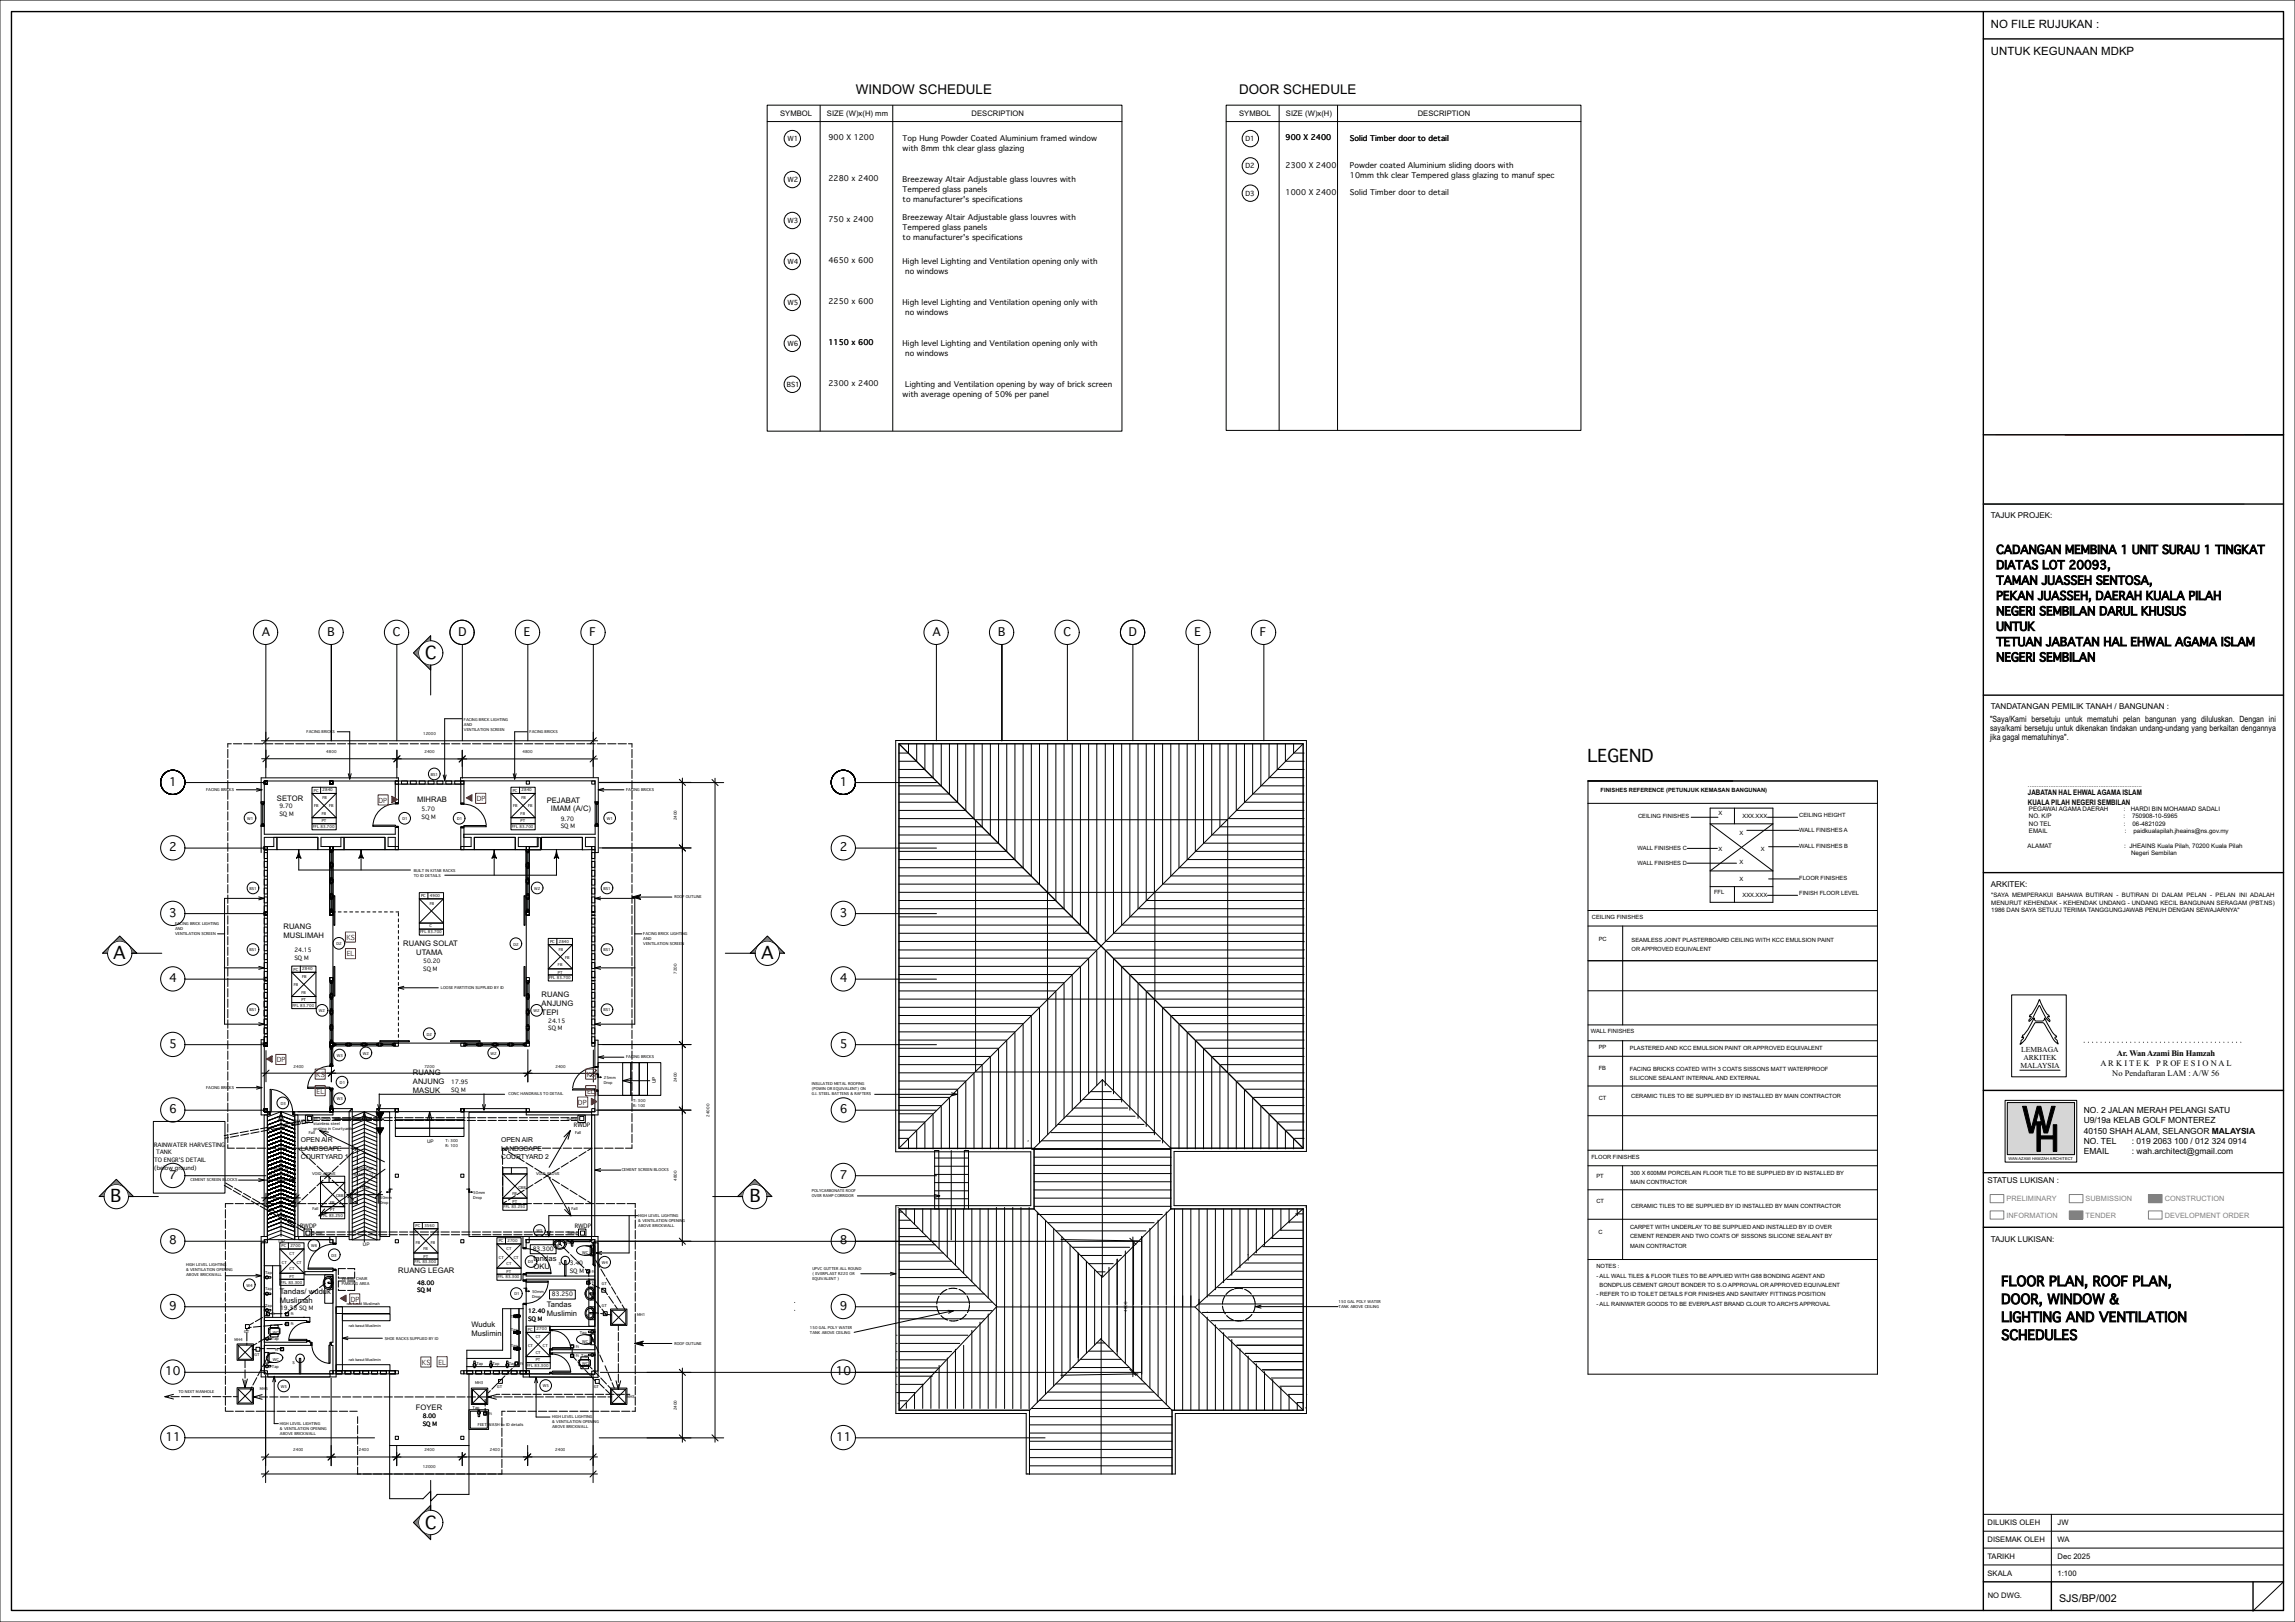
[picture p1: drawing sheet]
<svg xmlns="http://www.w3.org/2000/svg" width="841mm" height="594mm" viewBox="0 0 841 594" stroke-linecap="round" stroke-linejoin="round" font-family="sans-serif">
<defs><g id="words">
<g font-size="6.4">
<text x="155.8" y="241.2">C</text>
<text x="581.7" y="279.1">LEGEND</text>
<text x="41.5" y="351.3">A</text>
<text x="279" y="351.3">A</text>
<text x="40.4" y="440.1">B</text>
<text x="274.7" y="440.1">B</text>
<text x="155.8" y="559.8">C</text>
</g>
<g font-size="4.9">
<text x="313.6" y="34.5">WINDOW SCHEDULE</text>
<text x="454.1" y="34.5">DOOR SCHEDULE</text>
<text x="733.4" y="471">FLOOR PLAN, ROOF PLAN,</text>
<text x="733.4" y="477.6">DOOR, WINDOW &amp;</text>
<text x="733.4" y="484.2">LIGHTING AND VENTILATION</text>
<text x="733.4" y="490.7">SCHEDULES</text>
</g>
<g font-size="4.2">
<text x="729.6" y="10.2">NO FILE RUJUKAN :</text>
<text x="729.6" y="20.2">UNTUK KEGUNAAN MDKP</text>
<text x="731.5" y="202.8">CADANGAN MEMBINA 1 UNIT SURAU 1 TINGKAT</text>
<text x="731.5" y="208.5">DIATAS LOT 20093,</text>
<text x="731.5" y="214.1">TAMAN JUASSEH SENTOSA,</text>
<text x="731.5" y="219.7">PEKAN JUASSEH, DAERAH KUALA PILAH</text>
<text x="731.5" y="225.4">NEGERI SEMBILAN DARUL KHUSUS</text>
<text x="96" y="232.8">A</text>
<text x="120" y="232.8">B</text>
<text x="144" y="232.8">C</text>
<text x="168" y="232.8">D</text>
<text x="192" y="232.8">E</text>
<text x="216" y="232.8">F</text>
<text x="341.7" y="232.8">A</text>
<text x="365.7" y="232.8">B</text>
<text x="389.7" y="232.8">C</text>
<text x="413.7" y="232.8">D</text>
<text x="437.7" y="232.8">E</text>
<text x="461.7" y="232.8">F</text>
<text x="731.5" y="231">UNTUK</text>
<text x="731.5" y="236.6">TETUAN JABATAN HAL EHWAL AGAMA ISLAM</text>
<text x="731.5" y="242.2">NEGERI SEMBILAN</text>
<text x="62" y="287.8">1</text>
<text x="307.7" y="287.8">1</text>
<text x="62" y="311.8">2</text>
<text x="307.7" y="311.8">2</text>
<text x="62" y="335.8">3</text>
<text x="307.7" y="335.8">3</text>
<text x="62" y="359.8">4</text>
<text x="307.7" y="359.8">4</text>
<text x="62" y="383.8">5</text>
<text x="307.7" y="383.8">5</text>
<text x="62" y="407.8">6</text>
<text x="307.7" y="407.8">6</text>
<text x="62" y="431.8">7</text>
<text x="307.7" y="431.8">7</text>
<text x="62" y="455.8">8</text>
<text x="307.7" y="455.8">8</text>
<text x="62" y="479.8">9</text>
<text x="307.7" y="479.8">9</text>
<text x="60.5" y="503.8">10</text>
<text x="306.3" y="503.8">10</text>
<text x="60.7" y="527.8">11</text>
<text x="306.4" y="527.8">11</text>
</g>
<text font-size="3.9" x="754.6" y="586.6">SJS/BP/002</text>
<g font-size="3.2">
<text x="729.3" y="264.3">&quot;Saya/Kami bersetuju untuk mematuhi pelan bangunan yang diluluskan. Dengan ini</text>
<text x="729.3" y="267.7">saya/kami bersetuju untuk dikenakan tindakan undang-undang yang berkaitan dengannya</text>
<text x="729.3" y="271">jika gagal mematuhinya&quot;.</text>
</g>
<g font-size="3.1">
<text x="775.7" y="386.9">Ar. WanAzami Bin Hamzah</text>
<text x="769.7" y="390.4">A R K I T E K</text>
<text x="774.1" y="393.9">No Pendaftaran LAM : A/W 56</text>
<text x="790.1" y="390.4">P R OF E S I O N A L</text>
<text x="763.6" y="407.8">NO. 2 JALAN MERAH PELANGI SATU</text>
<text x="763.6" y="411.5">U9/19a KELAB GOLF MONTEREZ</text>
<text x="763.6" y="415.2">40150 SHAH ALAM, SELANGOR MALAYSIA</text>
<text x="763.6" y="418.8">NO. TEL</text>
<text x="781.3" y="418.8">: 019</text>
<text x="789" y="418.8">2063</text>
<text x="796.7" y="418.8">100 / 012</text>
<text x="810.5" y="418.8">324</text>
<text x="816.5" y="418.8">0914</text>
<text x="763.6" y="422.5">EMAIL</text>
<text x="781.3" y="422.5">: wah.architect@gmail.com</text>
</g>
<g font-size="2.9">
<text x="729.6" y="189.8">TAJUK PROJEK:</text>
<text x="729.6" y="259.8">TANDATANGAN PEMILIK TANAH / BANGUNAN :</text>
<text x="729.6" y="324.8">ARKITEK:</text>
<text x="728.3" y="433.1">STATUS LUKISAN :</text>
<text x="729.6" y="454.8">TAJUK LUKISAN:</text>
</g>
<g font-size="2.8">
<text x="285.9" y="42.3">SYMBOL</text>
<text x="303" y="42.3">SIZE (W)x(H) mm</text>
<text x="356" y="42.3">DESCRIPTION</text>
<text x="454.1" y="42.3">SYMBOL</text>
<text x="471.2" y="42.3">SIZE (W)x(H)</text>
<text x="519.5" y="42.3">DESCRIPTION</text>
<text x="303.6" y="51.3">900 X 1200</text>
<text x="330.8" y="51.6">Top Hung Powder Coated Aluminium framed window</text>
<text x="471.1" y="51.4">900 X 2400</text>
<text x="494.7" y="51.6">Solid Timber door to detail</text>
<text x="330.8" y="55.4">with 8mm thk clear glass glazing</text>
<text x="471.1" y="61.4">2300 X 2400</text>
<text x="494.7" y="61.6">Powder coated Aluminium sliding doors with</text>
<text x="494.7" y="65.3">10mm thk clear Tempered glass glazing to manuf spec</text>
<text x="303.6" y="66.3">2280 x 2400</text>
<text x="330.8" y="66.6">Breezeway Altair Adjustable glass louvres with</text>
<text x="330.8" y="70.4">Tempered glass panels</text>
<text x="471.1" y="71.4">1000 X 2400</text>
<text x="494.7" y="71.6">Solid Timber door to detail</text>
<text x="330.8" y="74.1">to manufacturer's specifications</text>
<text x="303.6" y="81.3">750 x 2400</text>
<text x="330.8" y="80.6">Breezeway Altair Adjustable glass louvres with</text>
<text x="330.8" y="84.3">Tempered glass panels</text>
<text x="330.8" y="88.1">to manufacturer's specifications</text>
<text x="303.6" y="96.3">4650 x 600</text>
<text x="330.8" y="96.6">High level Lighting and Ventilation opening only with</text>
<text x="331.7" y="100.4">no windows</text>
<text x="303.6" y="111.3">2250 x 600</text>
<text x="330.8" y="111.6">High level Lighting and Ventilation opening only with</text>
<text x="331.7" y="115.4">no windows</text>
<text x="303.6" y="126.3">1150 x 600</text>
<text x="330.8" y="126.6">High level Lighting and Ventilation opening only with</text>
<text x="331.7" y="130.4">no windows</text>
<text x="303.6" y="141.3">2300 x 2400</text>
<text x="331.7" y="141.6">Lighting and Ventilation opening by way of brick screen</text>
<text x="330.8" y="145.4">with average opening of 50% per panel</text>
<text x="101.5" y="293.4">SETOR</text>
<text x="152.8" y="293.8">MIHRAB</text>
<text x="200.3" y="294">PEJABAT</text>
<text x="743.1" y="291.4">JABATAN HAL EHWAL AGAMA ISLAM</text>
<text x="201.9" y="297.2">IMAM (A/C)</text>
<text x="743.1" y="294.7">KUALA PILAH NEGERI SEMBILAN</text>
<text x="103.9" y="340.1">RUANG</text>
<text x="103.9" y="343.4">MUSLIMAH</text>
<text x="147.8" y="346.5">RUANG SOLAT</text>
<text x="152.5" y="349.8">UTAMA</text>
<text x="198.5" y="365.1">RUANG</text>
<text x="198.5" y="368.3">ANJUNG</text>
<text x="198.5" y="371.6">TEPI</text>
<text x="740.6" y="385.3">LEMBAGA</text>
<text x="741.5" y="388.1">ARKITEK</text>
<text x="151.3" y="393.8">RUANG</text>
<text x="740.4" y="391">MALAYSIA</text>
<text x="151.3" y="397.1">ANJUNG</text>
<text x="151.3" y="400.3">MASUK</text>
<text x="195.5" y="461.7">tandas</text>
<text x="146" y="466.2">RUANG LEGAR</text>
<text x="195.5" y="464.9">OKU</text>
<text x="102.5" y="474.1">Tandas/ wuduk</text>
<text x="102.5" y="477.3">Muslimah</text>
<text x="200.4" y="478.8">Tandas</text>
<text x="200.4" y="482.1">Muslimin</text>
<text x="172.7" y="486.1">Wuduk</text>
<text x="172.7" y="489.3">Muslimin</text>
<text x="152.4" y="516.6">FOYER</text>
<text x="728.3" y="558.5">DILUKIS OLEH</text>
<text x="754" y="558.5">JW</text>
<text x="728.3" y="564.7">DISEMAK OLEH</text>
<text x="754" y="564.7">WA</text>
<text x="728.3" y="570.9">TARIKH</text>
<text x="754" y="570.9">Dec 2025</text>
<text x="728.3" y="577.1">SKALA</text>
<text x="754" y="577.1">1:100</text>
<text x="728.4" y="585.3">NO DWG.</text>
</g>
<g font-size="2.7" fill="#808080">
<text x="735.3" y="439.9">PRELIMINARY</text>
<text x="764.3" y="439.9">SUBMISSION</text>
<text x="793.3" y="439.9">CONSTRUCTION</text>
<text x="735.3" y="445.9">INFORMATION</text>
<text x="764.3" y="445.9">TENDER</text>
<text x="793.3" y="445.9">DEVELOPMENT ORDER</text>
</g>
<g font-size="2.5">
<text x="288.5" y="51.6">W1</text>
<text x="456.4" y="51.6">D1</text>
<text x="456.4" y="61.6">D2</text>
<text x="288.5" y="66.6">W2</text>
<text x="456.4" y="71.6">D3</text>
<text x="288.5" y="81.6">W3</text>
<text x="288.5" y="96.6">W4</text>
<text x="288.5" y="111.6">W5</text>
<text x="288.5" y="126.6">W6</text>
<text x="288.4" y="141.6">BS1</text>
<text x="110.3" y="418.2">OPEN AIR</text>
<text x="183.7" y="418.2">OPEN AIR</text>
<text x="110.3" y="421.4">LANDSCAPE</text>
<text x="110.3" y="424.6">COURTYARD 1</text>
<text x="183.7" y="421.4">LANDSCAPE</text>
<text x="183.7" y="424.6">COURTYARD 2</text>
</g>
<g font-size="2.5" fill="#d00">
<text x="174.7" y="293.5">DP</text>
<text x="138.7" y="294.1">DP</text>
<text x="127" y="344.2">KS</text>
<text x="127.1" y="350.3">EL</text>
<text x="101.5" y="389.1">DP</text>
<text x="115.9" y="394.4">KS</text>
<text x="215" y="394.4">KS</text>
<text x="116" y="400.5">EL</text>
<text x="215.1" y="400.5">EL</text>
<text x="211.8" y="404.7">DP</text>
<text x="128.5" y="476.8">DP</text>
<text x="154.6" y="499.9">KS</text>
<text x="160.7" y="499.8">EL</text>
</g>
<g font-size="2.3">
<text x="743.2" y="288.3">..................................................................</text>
<text x="743.5" y="297.1">PEGAWAI AGAMA DAERAH</text>
<text x="743.5" y="299.8">NO. K/P</text>
<text x="778.1" y="299.8">:</text>
<text x="778.3" y="297.1">:</text>
<text x="780.9" y="297.1">HARDI BIN MOHAMAD SADALI</text>
<text x="781.3" y="299.8">750908-10-5965</text>
<text x="743.5" y="302.5">NO TEL</text>
<text x="743.5" y="305.2">EMAIL</text>
<text x="778.3" y="302.5">:</text>
<text x="778.7" y="305.2">:</text>
<text x="781.5" y="302.5">06-4821029</text>
<text x="781.8" y="305.2">paidkualapilah.jheains@ns.gov.my</text>
<text x="743" y="310.6">ALAMAT</text>
<text x="778.5" y="310.6">: JHEAINS Kuala Pilah, 70200 Kuala Pilah</text>
<text x="780.9" y="313.3">Negeri Sembilan</text>
</g>
<g font-size="2.2">
<text x="729.7" y="328.7">&quot;SAYA MEMPERAKUI BAHAWA BUTIRAN - BUTIRAN DI DALAM PELAN - PELAN INI ADALAH</text>
<text x="729.7" y="331.3">MENURUT KEHENDAK - KEHENDAK UNDANG - UNDANG KECIL BANGUNAN SERAGAM (PBT.NS)</text>
<text x="729.7" y="334">1986 DAN SAYA SETUJU TERIMA TANGGUNGJAWAB PENUH DENGAN SEWAJARNYA&quot;</text>
</g>
<g font-size="2.1">
<text x="586.6" y="290.1">FINISHES REFERENCE (PETUNJUK KEMASAN BANGUNAN)</text>
<text x="102.4" y="295.9">9.70</text>
<text x="102.4" y="298.7">SQ M</text>
<text x="154.5" y="297.1">5.70</text>
<text x="154.5" y="299.9">SQ M</text>
<text x="600.3" y="299.6">CEILING FINISHES</text>
<text x="629.7" y="298.5">X</text>
<text x="638.6" y="299.6">XXX.XXX</text>
<text x="659.3" y="299.3">CEILING HEIGHT</text>
<text x="205.5" y="300.6">9.70</text>
<text x="205.5" y="303.4">SQ M</text>
<text x="637.4" y="305.8">X</text>
<text x="659.3" y="304.6">WALL FINISHES A</text>
<text x="600.1" y="311.2">WALL FINISHES C</text>
<text x="629.7" y="311.6">X</text>
<text x="645.3" y="311.6">X</text>
<text x="659.3" y="310.6">WALL FINISHES B</text>
<text x="600.1" y="316.7">WALL FINISHES D</text>
<text x="637.4" y="316.4">X</text>
<text x="637.4" y="322.7">X</text>
<text x="659.3" y="322.4">FLOOR FINISHES</text>
<text x="628.1" y="327.5">FFL</text>
<text x="638.6" y="328.6">XXX.XXX</text>
<text x="659.3" y="327.9">FINISH FLOOR LEVEL</text>
<text x="583.4" y="336.6">CEILING FINISHES</text>
<text x="585.9" y="344.7">PC</text>
<text x="597.9" y="344.9">SEAMLESS JOINT PLASTERBOARD CEILING WITH KCC EMULSION PAINT</text>
<text x="107.9" y="348.7">24.15</text>
<text x="107.9" y="351.5">SQ M</text>
<text x="155.1" y="352.9">50.20</text>
<text x="597.9" y="348.3">OR APPROVED EQUIVALENT</text>
<text x="155.1" y="355.7">SQ M</text>
<text x="200.9" y="374.6">24.15</text>
<text x="200.9" y="377.4">SQ M</text>
<text x="583" y="378.5">WALL FINISHES</text>
<text x="585.9" y="384.1">PP</text>
<text x="597.3" y="384.6">PLASTERED AND KCC EMULSION PAINT OR APPROVED EQUIVALENT</text>
<text x="585.9" y="391.9">FB</text>
<text x="597.3" y="392.1">FACING BRICKS COATED WITH 3 COATS SISSONS MATT WATERPROOF</text>
<text x="597.3" y="395.5">SILICONE SEALANT INTERNAL AND EXTERNAL</text>
<text x="165.4" y="397.2">17.95</text>
<text x="165.4" y="400">SQ M</text>
<text x="585.9" y="402.8">CT</text>
<text x="597.8" y="402.3">CERAMIC TILES TO BE SUPPLIED BY ID INSTALLED BY MAIN CONTRACTOR</text>
<text x="107.5" y="411.7">RWDP</text>
<text x="210.3" y="413">RWDP</text>
<text x="56.5" y="420">RAINWATER HARVESTING</text>
<text x="56.5" y="425.6">TO ENGR'S DETAIL</text>
<text x="57.2" y="422.8">TANK</text>
<text x="583.2" y="424.4">FLOOR FINISHES</text>
<text x="56.5" y="428.4">(below ground)</text>
<text x="585" y="431.4">PT</text>
<text x="597.5" y="430.3">300 X 600MM PORCELAIN FLOOR TILE TO BE SUPPLIED BY ID INSTALLED BY</text>
<text x="597.5" y="433.7">MAIN CONTRACTOR</text>
<text x="585" y="440.7">CT</text>
<text x="597.8" y="442.5">CERAMIC TILES TO BE SUPPLIED BY ID INSTALLED BY MAIN CONTRACTOR</text>
<text x="110" y="449.8">RWDP</text>
<text x="210.6" y="449.8">RWDP</text>
<text x="585.8" y="452">C</text>
<text x="597.4" y="450.1">CARPET WITH UNDERLAY TO BE SUPPLIED AND INSTALLED BY ID OVER</text>
<text x="597.4" y="453.5">CEMENT RENDER AND TWO COATS OF SISSONS SILICONE SEALANT BY</text>
<text x="195.2" y="458.2">83.300</text>
<text x="597.4" y="456.9">MAIN CONTRACTOR</text>
<text x="208.8" y="463.4">3.40</text>
<text x="208.8" y="466.2">SQ M</text>
<text x="585" y="464.6">NOTES :</text>
<text x="585" y="468">- ALL WALL TILES &amp; FLOOR TILES TO BE APPLIED WITH G88 BONDING AGENT AND</text>
<text x="152.8" y="470.6">48.00</text>
<text x="152.8" y="473.4">SQ M</text>
<text x="586.2" y="471.4">BONDPLUS CEMENT GROUT BONDER TO S.O APPROVAL OR APPROVED EQUIVALENT</text>
<text x="102.6" y="480">19.38 SQ M</text>
<text x="202.3" y="474.8">83.250</text>
<text x="585" y="474.8">- REFER TO ID TOILET DETAILS FOR FINISHES AND SANITARY FITTINGS POSITION</text>
<text x="585" y="478.2">- ALL RAINWATER GOODS TO BE EVERPLAST BRAND CLOUR TO ARCH'S APPROVAL</text>
<text x="193.5" y="481">12.40</text>
<text x="193.5" y="483.8">SQ M</text>
<text x="154.9" y="519.4">8.00</text>
<text x="154.9" y="522.2">SQ M</text>
</g>
<g font-size="1.8">
<text x="240.3" y="396.8" transform="rotate(-90 240.3 396.8)">UP</text>
<text x="156.5" y="418.5">UP</text>
<text x="102" y="455.4">UP</text>
<text x="133" y="456.5">UP</text>
</g>
<g font-size="1.4">
<text x="112.4" y="268.4">FACING BRICK</text>
<text x="121.8" y="268.4">S</text>
<text x="155.1" y="269.3">12000</text>
<text x="170" y="264.1">FACING BRICK LIGHTING</text>
<text x="170" y="266">AND</text>
<text x="170" y="267.9">VENTILATION SCREEN</text>
<text x="194.1" y="268.4">FACING BRICKS</text>
<text x="119.6" y="275.9">4800</text>
<text x="155.5" y="275.9">2400</text>
<text x="191.5" y="275.9">4800</text>
<text x="157.8" y="284.1">BS1</text>
<text x="75.5" y="289.7">FACING BRICKS</text>
<text x="115" y="290">PC</text>
<text x="118.2" y="292.8">FB</text>
<text x="118.2" y="289.9">2840</text>
<text x="187.9" y="290">PC</text>
<text x="191.1" y="292.8">FB</text>
<text x="191.1" y="289.9">2840</text>
<text x="229.4" y="289.7">FACING BRICKS</text>
<text x="115.1" y="295.7">FB</text>
<text x="117.9" y="298.4">FB</text>
<text x="120.6" y="295.5">FB</text>
<text x="188" y="295.7">FB</text>
<text x="190.8" y="298.4">FB</text>
<text x="193.5" y="295.5">FB</text>
<text x="90.6" y="300.3">W1</text>
<text x="114.6" y="303.2">FFL 83.700</text>
<text x="117.9" y="301.2">PT</text>
<text x="147.5" y="300.4">D1</text>
<text x="167.5" y="300.4">D1</text>
<text x="187.5" y="303.2">FFL 83.700</text>
<text x="190.8" y="301.2">PT</text>
<text x="222.4" y="300.3">W1</text>
<text x="248" y="300.4" transform="rotate(-90 248 300.4)">2400</text>
<text x="151.6" y="319.3">BUILT IN KITAB RACKS</text>
<text x="151.6" y="321.1">TO ID DETAILS</text>
<text x="91.4" y="325.8">BS1</text>
<text x="154.3" y="328.6">PC</text>
<text x="157.6" y="328.7">4900</text>
<text x="195.7" y="325.8">W2</text>
<text x="221.1" y="325.8">BS1</text>
<text x="247.1" y="329">ROO</text>
<text x="250.1" y="329">F OUTLINE</text>
<text x="157.5" y="331.4">FB</text>
<text x="64.1" y="338.9">FACING BRICK LIGHTING</text>
<text x="64.1" y="340.8">AND</text>
<text x="153.9" y="341.8">FFL 83.700</text>
<text x="157.4" y="339.6">C</text>
<text x="64.1" y="342.6">VENTILATION SCREEN</text>
<text x="123.3" y="346.2">D2</text>
<text x="188.2" y="346.3">D2</text>
<text x="201.6" y="345.3">PC</text>
<text x="204.8" y="345.3">2840</text>
<text x="235.7" y="342.5">FACING BRICK LIGHTING</text>
<text x="235.7" y="344.4">AND</text>
<text x="235.7" y="346.2">VENTILATION SCREEN</text>
<text x="91.4" y="348.4">BS1</text>
<text x="204.5" y="353.8">FB</text>
<text x="204.7" y="348.2">FB</text>
<text x="207.1" y="351.4">FB</text>
<text x="221.1" y="348.4">BS1</text>
<text x="107.6" y="355.5">PC</text>
<text x="110.7" y="358.3">FB</text>
<text x="110.8" y="355.4">2840</text>
<text x="201.2" y="358.6">FFL 83.700</text>
<text x="204.5" y="356.6">PT</text>
<text x="248" y="356.7" transform="rotate(-90 248 356.7)">7200</text>
<text x="107.7" y="361.2">FB</text>
<text x="110.5" y="363.9">FB</text>
<text x="161.5" y="362.3">LOOSE PARTITION SUPPLIED BY ID</text>
<text x="91.4" y="370.4">BS1</text>
<text x="107.2" y="368.7">FFL 83.700</text>
<text x="110.5" y="366.7">PT</text>
<text x="116.9" y="370.7">W2</text>
<text x="195.5" y="370.7">W2</text>
<text x="221.1" y="370.4">BS1</text>
<text x="156.4" y="379.3">D2</text>
<text x="123.4" y="387">W3</text>
<text x="133" y="386.2">W2</text>
<text x="179.8" y="386.2">W2</text>
<text x="229.4" y="387.6">FACING BRICKS</text>
<text x="107.6" y="391">2400</text>
<text x="155.5" y="391">7200</text>
<text x="203.6" y="391.1">2400</text>
<text x="221.3" y="395.2">25mm</text>
<text x="75.5" y="398.8">FACING BRICKS</text>
<text x="124.6" y="397">D1</text>
<text x="186.4" y="401.1">CONC HANDRAILS TO DETAIL</text>
<text x="221.3" y="397">Drop</text>
<text x="248" y="396.5" transform="rotate(-90 248 396.5)">2400</text>
<text x="297.5" y="397.4">INSULATED METAL ROOFING</text>
<text x="297.5" y="399.3">(POWIN OR EQUIVALENT) ON</text>
<text x="297.5" y="401.1">G.I. STEEL BATTENS &amp; RAFTERS</text>
<text x="102.9" y="404.6">D3</text>
<text x="123.4" y="403">W3</text>
<text x="232" y="403.7">T: 300</text>
<text x="232" y="405.6">R: 100</text>
<text x="114.9" y="410.3">all Sumps with</text>
<text x="114.9" y="412.1">stainless steel</text>
<text x="207.7" y="410.3">Sump</text>
<text x="260" y="409" transform="rotate(-90 260 409)">24000</text>
<text x="113.2" y="415.2">Fall</text>
<text x="114.9" y="414">grating in Courtyards</text>
<text x="163.3" y="418.2">T: 300</text>
<text x="210.7" y="415.2">Fall</text>
<text x="163.3" y="420.1">R: 100</text>
<text x="736" y="424.8">WAN AZAMI HAMZAH ARCHITECT</text>
<text x="98.9" y="428.6">HANDI</text>
<text x="98.9" y="430.6">RAMP</text>
<text x="103.3" y="428.6">CAP</text>
<text x="103.4" y="430.6">1:12</text>
<text x="114.4" y="430.5">VOID ABOVE</text>
<text x="129.7" y="428.6">HAND</text>
<text x="129.7" y="430.6">RAMP</text>
<text x="133.7" y="428.6">ICAP</text>
<text x="134.1" y="430.6">1:12</text>
<text x="196.5" y="430.5">VOID ABOVE</text>
<text x="227.8" y="428.9">CEMENT SCREEN BLOCKS</text>
<text x="69.8" y="432.6">CEMENT SCREEN B</text>
<text x="82.5" y="432.6">LOCKS</text>
<text x="101.1" y="436.7">1100</text>
<text x="131.7" y="435.5">10</text>
<text x="133.6" y="435.5">00</text>
<text x="173.4" y="437.2">50mm</text>
<text x="187.8" y="437.8">FB</text>
<text x="190" y="435.4">CBB</text>
<text x="248" y="432.5" transform="rotate(-90 248 432.5)">4800</text>
<text x="297.5" y="436.7">POLYCARBONATE ROOF</text>
<text x="114.5" y="443.2">Fall</text>
<text x="121" y="440.9">FB</text>
<text x="121" y="443.7">PT</text>
<text x="123.2" y="438.5">CBB</text>
<text x="139.2" y="439">50mm</text>
<text x="139.2" y="440.9">Drop</text>
<text x="173.4" y="439.1">Drop</text>
<text x="184.5" y="442.6">FFL 83.250</text>
<text x="187.8" y="440.6">PT</text>
<text x="209.4" y="443.2">Fall</text>
<text x="297.5" y="438.6">OVER RAMP CORRIDOR</text>
<text x="117.7" y="445.7">FFL 83.250</text>
<text x="152.3" y="449.4">PC</text>
<text x="155.5" y="449.3">3560</text>
<text x="233.9" y="445.6">HIGH LEVEL LIGHTING</text>
<text x="233.9" y="447.5">&amp; VENTILATION OPENIN</text>
<text x="233.9" y="449.4">ABOVE BRICKWALL</text>
<text x="250.1" y="447.5">G</text>
<text x="114.4" y="452">Sump</text>
<text x="152.4" y="455.5">FB</text>
<text x="157.8" y="455.5">FB</text>
<text x="182.7" y="455">PC</text>
<text x="186" y="454.9">2700</text>
<text x="196.6" y="451.4">W5</text>
<text x="207.5" y="455.7">Tap</text>
<text x="207.9" y="452">Sump</text>
<text x="103.2" y="456.8">PC</text>
<text x="106.1" y="459.6">CT</text>
<text x="106.4" y="456.7">2700</text>
<text x="114" y="456.7">W6</text>
<text x="121.5" y="460.2">D3</text>
<text x="155.2" y="457.9">FB</text>
<text x="155.2" y="460.7">PT</text>
<text x="182.8" y="461">CT</text>
<text x="185.6" y="457.7">CT</text>
<text x="188.3" y="461">CT</text>
<text x="204.2" y="456.7">B</text>
<text x="213.3" y="459.1">WC</text>
<text x="68.2" y="463.7">HIGH LEVEL LIGHTING</text>
<text x="68.2" y="465.6">&amp; VENTILATION OPENING</text>
<text x="68.2" y="467.5">ABOVE BRICKWALL</text>
<text x="97.1" y="466.8">Tap</text>
<text x="103.3" y="462.9">CT</text>
<text x="106.1" y="465.3">CT</text>
<text x="108.7" y="462.9">CT</text>
<text x="151.9" y="462.7">FFL 83.300</text>
<text x="185.6" y="463.4">CT</text>
<text x="185.6" y="466.2">PT</text>
<text x="193.6" y="462.7">D3</text>
<text x="204.8" y="463.2">S</text>
<text x="216.9" y="466.1">ft</text>
<text x="220.6" y="463">W4</text>
<text x="297.7" y="465.1">UPVC GUTTER ALL ROUND</text>
<text x="297.7" y="466.9">( EVERPLAST R220 OR</text>
<text x="90.3" y="471.3">W4</text>
<text x="97.2" y="472.6">Tap</text>
<text x="102.8" y="470.1">FFL 83.300</text>
<text x="106.1" y="468.1">PT</text>
<text x="119.2" y="469">B</text>
<text x="125.3" y="468.8">WHEEL CHAIR</text>
<text x="125.3" y="470.7">PARKIN</text>
<text x="130.3" y="470.7">G AREA</text>
<text x="182.4" y="468.2">FFL 83.300</text>
<text x="195" y="473.6">50mm</text>
<text x="216.9" y="470.2">ft</text>
<text x="220.6" y="470.6">GT</text>
<text x="297.7" y="468.8">EQUIVALENT )</text>
<text x="97.2" y="478.6">Tap</text>
<text x="127" y="477.9">rak kasut Muslimah</text>
<text x="188.5" y="474.5">D1</text>
<text x="195" y="475.4">Drop</text>
<text x="214.2" y="474.2">B</text>
<text x="220.6" y="478.8">GT</text>
<text x="413.1" y="478.7" transform="rotate(-90 413.1 478.7)">00</text>
<text x="490.5" y="477.3">150 GAL POLY WATER</text>
<text x="490.5" y="479.2">TANK ABOVE CEILING</text>
<text x="99.5" y="481.8">f</text>
<text x="100.1" y="481.8">t</text>
<text x="106.5" y="485.4">ft</text>
<text x="106.5" y="481.8">ft</text>
<text x="127.9" y="485.9">rak kasut Muslimin</text>
<text x="187.2" y="482.7">Tap</text>
<text x="215.1" y="482.4">B</text>
<text x="233.5" y="482.1">MH1</text>
<text x="413.1" y="480.5" transform="rotate(-90 413.1 480.5)">48</text>
<text x="86" y="491.1">MH4</text>
<text x="89.5" y="488.4">GT</text>
<text x="99.7" y="490.6">Tap</text>
<text x="100" y="488.5">WC</text>
<text x="141" y="490.6">SHOE RACKS SUPPLIED BY ID</text>
<text x="187.2" y="487.5">Tap</text>
<text x="193.4" y="487.4">PC</text>
<text x="196.3" y="490.1">CT</text>
<text x="196.7" y="487.3">2700</text>
<text x="212.5" y="488.5">Tap</text>
<text x="213.3" y="491.7">WC</text>
<text x="296.8" y="486.7">150 GAL POLY WATER</text>
<text x="296.8" y="488.6">TANK ABOVE CEILING</text>
<text x="93.3" y="496.7">GT</text>
<text x="100.8" y="494.7">ft</text>
<text x="187.2" y="493.5">Tap</text>
<text x="193.5" y="493.4">CT</text>
<text x="196.3" y="495.8">CT</text>
<text x="199" y="493.4">CT</text>
<text x="211" y="497">ft Tap</text>
<text x="211" y="493.6">ft</text>
<text x="247.1" y="492.5">ROOF OUTLINE</text>
<text x="99.7" y="501">Tap</text>
<text x="100" y="498.4">WC</text>
<text x="107.1" y="499.5">S</text>
<text x="127.9" y="498.5">rak kasut Muslimin</text>
<text x="174.6" y="499.9">Tap</text>
<text x="180.5" y="499.9">Tap</text>
<text x="186.5" y="499.9">Tap</text>
<text x="190.7" y="499.8">ft</text>
<text x="193.1" y="500.6">FFL 83.300</text>
<text x="196.3" y="498.6">PT</text>
<text x="213.3" y="500">WC</text>
<text x="95.2" y="509">MH5</text>
<text x="102.9" y="508.3">W5</text>
<text x="174.1" y="506.8">MH3</text>
<text x="182.2" y="508.5">GT</text>
<text x="198.9" y="508.1">W5</text>
<text x="217.7" y="508.5">GT</text>
<text x="65.4" y="510.2">TO NEXT MANHOLE</text>
<text x="229.7" y="512.1">MHS</text>
<text x="102.6" y="521.9">HIGH LEVEL LIGHTING</text>
<text x="173.2" y="516.2">Tap</text>
<text x="179.1" y="518.3">ft</text>
<text x="202.3" y="519.4">HIGH LEVEL LIGHTING</text>
<text x="202.3" y="521.3">&amp; VENTILATION OPENI</text>
<text x="217.5" y="521.3">NG</text>
<text x="248" y="516.5" transform="rotate(-90 248 516.5)">2400</text>
<text x="102.6" y="523.8">&amp; VENTILATION OPENING</text>
<text x="102.6" y="525.7">ABOVE BRICKWALL</text>
<text x="175.1" y="522.3">FEET</text>
<text x="178.9" y="522.3">WASH t</text>
<text x="184.2" y="522.3">o ID details</text>
<text x="202.3" y="523.1">ABOVE BRICKWALL</text>
<text x="107.5" y="531.6">2400</text>
<text x="131.5" y="531.6">2400</text>
<text x="155.5" y="531.6">2400</text>
<text x="179.5" y="531.6">2400</text>
<text x="203.5" y="531.6">2400</text>
<text x="155" y="537.8">12000</text>
</g>
</g></defs>
<g fill="none" stroke="#000" stroke-width=".37">
<path d="M122 311.2h70.9v70.8h-70.9zM173.8 306.7h15v4.5h-15zM198.4 306.7h15v4.5h-15zM218 381h1.2v9.6h-1.2zM218 399.6h1.2v8.7M218 399.6v7.6M218.1 399.6h1M218.1 390.6h1M219.2 389.2h23v12h-23zM228.2 389.2h3v12h-3zM231.2 389.2h3v12h-3zM234.3 389.2h3v12h-3z"/>
<path d="M98 407.2h10v46.8h-10zM103 419.2l5 1.8M103 417.7l5 1.8M103 416.2l5 1.8M103 414.7l5 1.8M103 413.2l5 1.8M103 411.7l5 1.8M103 410.2l5 1.8M103 408.7l5 1.8M103 407.2l5 1.8M103 419.1l-5 1.9M103 417.6l-5 1.9"/>
<path d="M103 416.1l-5 1.9M103 414.6l-5 1.9M103 413.1l-5 1.9M103 411.6l-5 1.9M103 410.1l-5 1.9M103 408.6l-5 1.9M103 407.1l-5 1.9M112.6 408.9h1.5v1.5h-1.5zM129.1 419.6l4.4-1.9 4.6 1.9M129.1 418.1l4.4-1.9 4.6 1.9M129.1 416.6l4.4-1.9 4.6 1.9M129.1 415.1l4.4-1.9 4.6 1.9"/>
<path d="M129.1 413.6l4.4-1.9 4.6 1.9M129.1 412.1l4.4-1.9 4.6 1.9M129.1 410.6l4.4-1.9 4.6 1.9M129.1 409.1l4.4-1.9 4.6 1.9M139.2 407.2h3.6v45.7h-3.6zM171.9 407.4h44.9v45.5h-44.9zM212.4 408.9h1.5v1.5h-1.5zM103 438.7l5 1.8M103 437.2l5 1.8M103 435.7l5 1.8M103 434.2l5 1.8M103 432.7l5 1.8"/>
<path d="M103 431.2l5 1.8M103 429.7l5 1.8M103 428.2l5 1.8M103 426.7l5 1.8M103 425.2l5 1.8M103 423.7l5 1.8M103 422.2l5 1.8M103 420.7l5 1.8M103 438.6l-5 1.9M103 437.1l-5 1.9M103 435.6l-5 1.9M103 434.1l-5 1.9"/>
<path d="M103 432.6l-5 1.9M103 431.1l-5 1.9M103 429.6l-5 1.9M103 428.1l-5 1.9M103 426.6l-5 1.9M103 425.1l-5 1.9M103 423.6l-5 1.9M103 422.1l-5 1.9M103 420.6l-5 1.9M129.1 439.1l4.4-1.9 4.6 1.9M129.1 437.6l4.4-1.9 4.6 1.9M129.1 436.1l4.4-1.9 4.6 1.9"/>
<path d="M129.1 434.6l4.4-1.9 4.6 1.9M129.1 433.1l4.4-1.9 4.6 1.9M129.1 431.6l4.4-1.9 4.6 1.9M129.1 430.1l4.4-1.9 4.6 1.9M129.1 428.6l4.4-1.9 4.6 1.9M129.1 427.1l4.4-1.9 4.6 1.9M129.1 425.6l4.4-1.9 4.6 1.9M129.1 424.1l4.4-1.9 4.6 1.9M129.1 422.6l4.4-1.9 4.6 1.9M129.1 421.1l4.4-1.9 4.6 1.9M103 452.2l5 1.8M103 450.7l5 1.8"/>
<path d="M103 449.2l5 1.8M103 447.7l5 1.8M103 446.2l5 1.8M103 444.7l5 1.8M103 443.2l5 1.8M103 441.7l5 1.8M103 440.2l5 1.8M103 452.1l-5 1.9M103 450.6l-5 1.9M103 449.1l-5 1.9M103 447.6l-5 1.9M103 446.1l-5 1.9"/>
<path d="M103 444.6l-5 1.9M103 443.1l-5 1.9M103 441.6l-5 1.9M103 440.1l-5 1.9M112.1 450.9h1.5v1.5h-1.5zM123.2 452.9h4.7M129.1 452.6l4.4-1.9 4.6 1.9M129.1 451.1l4.4-1.9 4.6 1.9M129.1 449.6l4.4-1.9 4.6 1.9M129.1 448.1l4.4-1.9 4.6 1.9M129.1 446.6l4.4-1.9 4.6 1.9M129.1 445.1l4.4-1.9 4.6 1.9"/>
<path d="M129.1 443.6l4.4-1.9 4.6 1.9M129.1 442.1l4.4-1.9 4.6 1.9M129.1 440.6l4.4-1.9 4.6 1.9M129.1 454.1l4.4-1.9 4.6 1.9zM194.3 455.9h9.5v3.3h-9.5zM212.7 450.9h1.5v1.5h-1.5zM192.8 468.9v9.2M201.4 472.5h9.4v3.3h-9.4zM142.8 503.2v45.7l12.2 .1 2.8-2.8v3.6l2.4-2.4M171.8 516.3h7.2v7.2h-7.2zM171.9 503.2v44.1h-11.6M172.3 516.9h6.3v6.2h-6.3z"/>
<path d="M142.8 529.4h29.1"/>
</g>
<path d="M218.1 399.2h1v.4h-1z" fill-rule="evenodd" fill="#fff"/>
<path d="M218.1 399.2h1v.4h-1z" fill="none" stroke="#000" stroke-width=".37"/>
<path d="M218.1 390.6h1v.4h-1z" fill-rule="evenodd" fill="#fff"/>
<path d="M218.1 390.6h1v.4h-1zM218.1 391a8.3 8.3 0 0 0-8.3 8.2M218.1 390.6v.4M218.1 399.6v-.4h1v.4M219.1 390.6v.4h-1" fill="none" stroke="#000" stroke-width=".37"/>
<path d="M209.8 398.8h8.3v.4h-8.3z" fill-rule="evenodd" fill="#fff"/>
<path d="M209.8 398.8h8.3v.4h-8.3z" fill="none" stroke="#000" stroke-width=".37"/>
<path d="M120.9 398.5h1v7.4h-1z" fill-rule="evenodd" fill="#6effff"/>
<g fill="none" stroke="#000" stroke-width=".37">
<path d="M95.7 284.9h50.3v1.1h-49.1M168.8 284.9h50.4v8.7h-1.1v-7.6h-49.3zM218.1 305.6v-3h1.1v9.7h-1.1v-5.6M120.9 398.5h1v.5h-1zM120.9 398.5v7.4M120.9 399h1M121.2 399h.5v.5h-.5zM121.2 399v.5h.5v-.5M121.4 399.5v5.4M121.9 398.5v7.4M120.9 405.4h1v.5h-1zM120.9 405.4h1"/>
<path d="M121.2 404.9h.5v.5h-.5zM121.2 405.4v-.5h.5v.5M122.1 502h22.9v1.2h-22.9zM123.2 502.1h2.1v1.1h-2.1zM126.4 502.1h2.2v1.1h-2.2zM129.7 502.1h2.1v1.1h-2.1zM132.9 502.1h2.2v1.1h-2.2zM136.2 502.1h2.1v1.1h-2.1zM139.4 502.1h2.2v1.1h-2.2zM142.7 502.1h2.1v1.1h-2.1zM170 502h22.8v1.2h-22.8zM171.1 502.1h2.1v1.1h-2.1z"/>
<path d="M174.3 502.1h2.2v1.1h-2.2zM177.6 502.1h2.1v1.1h-2.1zM180.8 502.1h2.2v1.1h-2.2zM184.1 502.1h2.1v1.1h-2.1zM187.3 502.1h2.2v1.1h-2.2zM190.6 502.1h2.1v1.1h-2.1z"/>
</g>
<g fill="#6effff">
<path d="M218.1 293.6h1.1v9h-1.1z" fill-rule="evenodd"/>
<path d="M218.1 302.1h1.1v.5h-1.1z" fill-rule="evenodd"/>
</g>
<path d="M218.1 302.1h1.1v.5h-1.1z" fill="none" stroke="#000" stroke-width=".37"/>
<path d="M218.1 293.6h1.1v.5h-1.1z" fill-rule="evenodd" fill="#6effff"/>
<path d="M218.1 293.6h1.1v.5h-1.1zM218.1 293.6v9M218.1 294.1h1.1M219.2 293.6v9M218.1 302.1h1.1" fill="none" stroke="#000" stroke-width=".37"/>
<path d="M218.4 301.6h.5v.5h-.5z" fill-rule="evenodd" fill="#6effff"/>
<path d="M218.4 301.6h.5v.5h-.5z" fill="none" stroke="#000" stroke-width=".37"/>
<path d="M218.4 294.1h.5v.5h-.5z" fill-rule="evenodd" fill="#6effff"/>
<g fill="none" stroke="#000" stroke-width=".37">
<path d="M168.9 294.2h1M170 286v8.2h-1.1v-7M218.4 294.1h.5v.5h-.5zM218.4 294.1v.5h.5v-.5M218.7 294.6v7M168.9 303.2h1M170 310v-6.8h-1.1v8M173.8 306.7h15M189.9 306.7h7.3M198.4 306.7h15M214.5 306.7h3.6M218.1 305.6h-48.2v1.1h2.7"/>
<path d="M218.4 302.1v-.5h.5v.5"/>
</g>
<path d="M168.9 302.8h1v.4h-1z" fill-rule="evenodd" fill="#fff"/>
<path d="M168.9 302.8h1v.4h-1z" fill="none" stroke="#000" stroke-width=".37"/>
<path d="M168.9 294.2h1v.3h-1z" fill-rule="evenodd" fill="#fff"/>
<path d="M168.9 294.2h1v.3h-1zM168.9 294.2v.3h1M169.9 294.5a8.3 8.3 0 0 1 8.3 8.3M169.9 294.2v.3M168.9 303.2v-.4h1v.4" fill="none" stroke="#000" stroke-width=".37"/>
<path d="M169.9 302.4h8.3v.4h-8.3z" fill-rule="evenodd" fill="#fff"/>
<path d="M95.7 284.9v8.8h1.2v-7.7M96.9 305.5v-2.8h-1.2v9.6M96.9 306.7v5.6M169.9 302.4h8.3v.4h-8.3zM172.6 306.7v3.3h-2.6M173.8 306.7v4.5h-4.9M188.8 306.7v4.5h4.1v-1.1h-3v-3.4M197.2 306.7v3.3h-3.2v1.2h4.4v-4.5M213.4 306.7v4.6l3.5-.1-.1-1.2-2.3 .1v-3.4" fill="none" stroke="#000" stroke-width=".37"/>
<g fill="#6effff">
<path d="M95.7 293.7h1.2v9h-1.2z" fill-rule="evenodd"/>
<path d="M95.7 293.7h1.2v.5h-1.2z" fill-rule="evenodd"/>
</g>
<path d="M95.7 293.7h1.2v.5h-1.2z" fill="none" stroke="#000" stroke-width=".37"/>
<path d="M95.7 302.2h1.2v.5h-1.2z" fill-rule="evenodd" fill="#6effff"/>
<path d="M95.7 293.7v9M95.7 294.2h1.2M96.9 293.7v9M95.7 302.2h1.2v.5h-1.2zM95.7 302.2h1.2" fill="none" stroke="#000" stroke-width=".37"/>
<path d="M96 294.2h.5v.5h-.5z" fill-rule="evenodd" fill="#6effff"/>
<path d="M96 294.2h.5v.5h-.5z" fill="none" stroke="#000" stroke-width=".37"/>
<path d="M96 301.7h.5v.5h-.5z" fill-rule="evenodd" fill="#6effff"/>
<path d="M96 294.2v.5h.5v-.5M96.3 294.7v7M144.9 286v8.1h1.1v-6.9M144.9 294.1h1M96 301.7h.5v.5h-.5zM96 302.2v-.5h.5v.5M98 310h2.3v-3.3h1.2v4.5h-3.5M117.6 310h3.3v1.2h-4.4M124.9 306.7h1.2v4.5h-4.1v-1.1h2.9zM144.9 305.5v-2.5h1.1v8.2h-4.9M144.9 306.7v3.3h-2.7M144.9 303h1" fill="none" stroke="#000" stroke-width=".37"/>
<path d="M144.9 302.7h1v.3h-1z" fill-rule="evenodd" fill="#fff"/>
<path d="M144.9 302.7h1v.3h-1z" fill="none" stroke="#000" stroke-width=".37"/>
<path d="M144.9 294.1h1v.3h-1z" fill-rule="evenodd" fill="#fff"/>
<path d="M144.9 294.1h1v.3h-1zM144.9 294.4a8.3 8.3 0 0 0-8.2 8.3M144.9 294.1v.3M145.9 294.1v.3h-1M144.9 303v-.3h1v.3" fill="none" stroke="#000" stroke-width=".37"/>
<path d="M136.7 302.2h8.2v.5h-8.2z" fill-rule="evenodd" fill="#fff"/>
<g fill="none" stroke="#000" stroke-width=".37">
<path d="M144.9 286h25.1M146 287.2h22.9M147.1 286h2.2v1.2h-2.2zM150.4 286h2.2v1.2h-2.2zM153.6 286h2.2v1.2h-2.2zM156.9 286h2.1v1.2h-2.1zM160.1 286h2.2v1.2h-2.2zM163.4 286h2.1v1.2h-2.1zM166.6 286h2.2v1.2h-2.2zM96.8 318.8h1.2v2.1h-1.2zM96.8 315.5h1.2v2.2h-1.2zM96.8 312.3h1.2v2.1h-1.2z"/>
<path d="M96.9 305.5h48M96.9 306.7h19.6v4.5M96.9 311.2v22.9h1.1v-22.9M117.6 310v-3.3h23.5v4.5M136.7 302.2h8.2v.5h-8.2zM144.9 306.7h-2.7v3.3M216.8 318.8h1.2v2.1h-1.2zM216.8 315.5h1.2v2.2h-1.2zM216.8 312.3h1.2v2.1h-1.2zM216.9 311.2h1.1v22.9h-1.1zM96.8 331.8h1.2v2.1h-1.2zM96.8 328.5h1.2v2.2h-1.2z"/>
<path d="M96.8 325.3h1.2v2.1h-1.2zM96.8 322h1.2v2.2h-1.2zM96.8 339.6h1.2v2.1h-1.2zM96.8 336.3h1.2v2.2h-1.2zM96.9 335.2h1.1v22.9h-1.1zM216.8 331.8h1.2v2.1h-1.2zM216.8 328.5h1.2v2.2h-1.2zM216.8 325.3h1.2v2.1h-1.2zM216.8 322h1.2v2.2h-1.2zM216.8 339.6h1.2v2.1h-1.2zM216.8 336.3h1.2v2.2h-1.2zM216.9 335.2h1.1v22.9h-1.1z"/>
<path d="M96.8 355.8h1.2v2.2h-1.2zM96.8 352.5h1.2v2.2h-1.2zM96.8 349.3h1.2v2.2h-1.2zM96.8 346.1h1.2v2.1h-1.2zM96.8 342.8h1.2v2.2h-1.2zM216.8 355.8h1.2v2.2h-1.2zM216.8 352.5h1.2v2.2h-1.2zM216.8 349.3h1.2v2.2h-1.2zM216.8 346.1h1.2v2.1h-1.2zM216.8 342.8h1.2v2.2h-1.2zM216.9 359.2h1.1v22.8h-1.1zM216.8 379.7h1.2v2.2h-1.2z"/>
<path d="M216.8 376.5h1.2v2.1h-1.2zM216.8 373.2h1.2v2.2h-1.2zM216.8 370h1.2v2.1h-1.2zM216.8 366.7h1.2v2.2h-1.2zM216.8 363.5h1.2v2.1h-1.2zM216.8 360.2h1.2v2.2h-1.2zM95.7 380.8h1.2v26.4h1.7v1.1h-2.9zM98.6 407.3v1M107.6 407.2h14.4v1.1h-14.4zM107.6 407.3v1"/>
</g>
<path d="M98.6 407.3h.4v1h-.4z" fill-rule="evenodd" fill="#fff"/>
<path d="M98.6 407.3h.4v1h-.4z" fill="none" stroke="#000" stroke-width=".37"/>
<path d="M107.2 407.3h.4v1h-.4z" fill-rule="evenodd" fill="#fff"/>
<path d="M99 399a8.3 8.3 0 0 1 8.2 8.3M98.6 407.3h.4v1h-.4M107.2 407.3h.4v1h-.4zM107.2 407.3h.4M107.2 407.3v1h.4" fill="none" stroke="#000" stroke-width=".37"/>
<path d="M99 399h.4v8.3h-.4z" fill-rule="evenodd" fill="#fff"/>
<path d="M120.9 311.2v22.8M99 399h.4v8.3h-.4zM218 407.2h-25.1v1.1h26.3" fill="none" stroke="#000" stroke-width=".37"/>
<path d="M120.9 311.2h1v5.6h-1z" fill-rule="evenodd" fill="#6effff"/>
<path d="M120.9 311.2h1v.5h-1zM120.9 316.3h1v.5h-1zM120.9 311.2v5.6M120.9 311.7h1M120.9 316.3h1M121.2 311.7h.5v.5h-.5zM121.2 315.8h.5v.5h-.5zM121.2 311.7v.5h.5v-.5M121.2 316.3v-.5h.5v.5M121.4 312.2v3.6M121.9 311.2v5.6" fill="none" stroke="#000" stroke-width=".37"/>
<path d="M120.9 317h1v5.5h-1z" fill-rule="evenodd" fill="#6effff"/>
<path d="M120.9 317h1v.5h-1zM120.9 317v5.5M120.9 317.5h1M121.2 317.5h.5v.5h-.5zM121.2 317.5v.5h.5v-.5M121.4 318v3.5M121.9 317v5.5M120.9 322h1v.5h-1zM120.9 322h1M121.2 321.5h.5v.5h-.5zM121.2 322v-.5h.5v.5" fill="none" stroke="#000" stroke-width=".37"/>
<path d="M120.9 322.7h1v5.5h-1z" fill-rule="evenodd" fill="#6effff"/>
<path d="M120.9 322.7h1v.5h-1zM120.9 327.7h1v.5h-1zM120.9 322.7v5.5M120.9 323.2h1M120.9 327.7h1M121.2 323.2h.5v.5h-.5zM121.2 327.2h.5v.5h-.5zM121.2 323.2v.5h.5v-.5M121.2 327.7v-.5h.5v.5M121.4 323.7v3.5M121.9 322.7v5.5" fill="none" stroke="#000" stroke-width=".37"/>
<path d="M120.9 328.4h1v5.6h-1z" fill-rule="evenodd" fill="#6effff"/>
<path d="M120.9 328.4h1v.5h-1zM120.9 333.5h1v.5h-1zM120.9 328.4v5.6M120.9 328.9h1M120.9 333.5h1M121.2 328.9h.5v.5h-.5zM121.2 333h.5v.5h-.5zM121.2 328.9v.5h.5v-.5M121.2 333.5v-.5h.5v.5M121.4 329.4v3.6M121.9 328.4v5.6" fill="none" stroke="#000" stroke-width=".37"/>
<path d="M120.9 311.2h1v5.6h-1z" fill-rule="evenodd" fill="#6effff"/>
<path d="M120.9 311.2h1v.5h-1zM120.9 316.3h1v.5h-1zM120.9 311.2v5.6M120.9 311.7h1M120.9 316.3h1M121.2 311.7h.5v.5h-.5zM121.2 315.8h.5v.5h-.5zM121.2 311.7v.5h.5v-.5M121.2 316.3v-.5h.5v.5M121.4 312.2v3.6M121.9 311.2v5.6" fill="none" stroke="#000" stroke-width=".37"/>
<path d="M120.9 317h1v5.5h-1z" fill-rule="evenodd" fill="#6effff"/>
<path d="M120.9 317h1v.5h-1zM120.9 317v5.5M120.9 317.5h1M121.2 317.5h.5v.5h-.5zM121.2 317.5v.5h.5v-.5M121.4 318v3.5M121.9 317v5.5M120.9 322h1v.5h-1zM120.9 322h1M121.2 321.5h.5v.5h-.5zM121.2 322v-.5h.5v.5" fill="none" stroke="#000" stroke-width=".37"/>
<path d="M120.9 322.7h1v5.5h-1z" fill-rule="evenodd" fill="#6effff"/>
<path d="M120.9 322.7h1v.5h-1zM120.9 327.7h1v.5h-1zM120.9 322.7v5.5M120.9 323.2h1M120.9 327.7h1M121.2 323.2h.5v.5h-.5zM121.2 327.2h.5v.5h-.5zM121.2 323.2v.5h.5v-.5M121.2 327.7v-.5h.5v.5M121.4 323.7v3.5M121.9 322.7v5.5" fill="none" stroke="#000" stroke-width=".37"/>
<path d="M120.9 328.4h1v5.6h-1z" fill-rule="evenodd" fill="#6effff"/>
<path d="M120.9 328.4h1v.5h-1zM120.9 333.5h1v.5h-1zM120.9 328.4v5.6M120.9 328.9h1M120.9 333.5h1M121.2 328.9h.5v.5h-.5zM121.2 333h.5v.5h-.5zM121.2 328.9v.5h.5v-.5M121.2 333.5v-.5h.5v.5M121.4 329.4v3.6M121.9 328.4v5.6" fill="none" stroke="#000" stroke-width=".37"/>
<path d="M120.9 311.2h1v5.6h-1z" fill-rule="evenodd" fill="#6effff"/>
<path d="M120.9 311.2h1v.5h-1zM120.9 316.3h1v.5h-1zM120.9 311.2v5.6M120.9 311.7h1M120.9 316.3h1M121.2 311.7h.5v.5h-.5zM121.2 315.8h.5v.5h-.5zM121.2 311.7v.5h.5v-.5M121.2 316.3v-.5h.5v.5M121.4 312.2v3.6M121.9 311.2v5.6" fill="none" stroke="#000" stroke-width=".37"/>
<path d="M120.9 317h1v5.5h-1z" fill-rule="evenodd" fill="#6effff"/>
<path d="M120.9 317h1v.5h-1zM120.9 317v5.5M120.9 317.5h1M121.2 317.5h.5v.5h-.5zM121.2 317.5v.5h.5v-.5M121.4 318v3.5M121.9 317v5.5M120.9 322h1v.5h-1zM120.9 322h1M121.2 321.5h.5v.5h-.5zM121.2 322v-.5h.5v.5" fill="none" stroke="#000" stroke-width=".37"/>
<path d="M120.9 322.7h1v5.5h-1z" fill-rule="evenodd" fill="#6effff"/>
<path d="M120.9 322.7h1v.5h-1zM120.9 327.7h1v.5h-1zM120.9 322.7v5.5M120.9 323.2h1M120.9 327.7h1M121.2 323.2h.5v.5h-.5zM121.2 327.2h.5v.5h-.5zM121.2 323.2v.5h.5v-.5M121.2 327.7v-.5h.5v.5M121.4 323.7v3.5M121.9 322.7v5.5" fill="none" stroke="#000" stroke-width=".37"/>
<path d="M120.9 328.4h1v5.6h-1z" fill-rule="evenodd" fill="#6effff"/>
<path d="M120.9 328.4h1v.5h-1zM120.9 333.5h1v.5h-1zM120.9 328.4v5.6M120.9 328.9h1M120.9 333.5h1M121.2 328.9h.5v.5h-.5zM121.2 333h.5v.5h-.5zM121.2 328.9v.5h.5v-.5M121.2 333.5v-.5h.5v.5M121.4 329.4v3.6M121.9 328.4v5.6" fill="none" stroke="#000" stroke-width=".37"/>
<path d="M120.9 359.2h1v5.6h-1z" fill-rule="evenodd" fill="#6effff"/>
<path d="M120.9 359.2h1v.5h-1zM120.9 359.2v5.6M120.9 359.7h1M121.2 359.7h.5v.5h-.5zM121.2 359.7v.5h.5v-.5M121.9 359.2v5.6M120.9 364.3h1v.5h-1zM120.9 364.3h1M121.2 363.8h.5v.5h-.5zM121.2 364.3v-.5h.5v.5M121.4 360.2v3.6" fill="none" stroke="#000" stroke-width=".37"/>
<path d="M120.9 365h1v5.5h-1z" fill-rule="evenodd" fill="#6effff"/>
<path d="M120.9 365h1v.5h-1zM120.9 370h1v.5h-1zM120.9 365v5.5M120.9 365.5h1M120.9 370h1M121.2 365.5h.5v.5h-.5zM121.2 369.5h.5v.5h-.5zM121.2 365.5v.5h.5v-.5M121.2 370v-.5h.5v.5M121.4 366v3.5M121.9 365v5.5" fill="none" stroke="#000" stroke-width=".37"/>
<path d="M120.9 370.7h1v5.5h-1z" fill-rule="evenodd" fill="#6effff"/>
<path d="M120.9 370.7h1v.5h-1zM120.9 375.7h1v.5h-1zM120.9 370.7v5.5M120.9 371.2h1M120.9 375.7h1M121.2 371.2h.5v.5h-.5zM121.2 375.2h.5v.5h-.5zM121.2 371.2v.5h.5v-.5M121.2 375.7v-.5h.5v.5M121.4 371.7v3.5M121.9 370.7v5.5" fill="none" stroke="#000" stroke-width=".37"/>
<path d="M120.9 376.4h1v5.6h-1z" fill-rule="evenodd" fill="#6effff"/>
<g fill="none" stroke="#000" stroke-width=".37">
<path d="M192.8 311.3v22.8M196.9 306.8h1.1v4.5h-4v-1.2h2.9zM120.9 376.4h1v.5h-1zM120.9 376.4v5.6M120.9 376.9h1M121.2 376.9h.5v.5h-.5zM121.2 376.9v.5h.5v-.5M121.4 377.4v3.6M121.9 376.4v5.6M120.9 381.5h1v.5h-1zM120.9 381.5h1M121.2 381h.5v.5h-.5z"/>
<path d="M121.2 381.5v-.5h.5v.5"/>
</g>
<path d="M192.9 311.3h1v5.6h-1z" fill-rule="evenodd" fill="#6effff"/>
<path d="M192.9 311.3h1v.5h-1zM192.9 316.4h1v.5h-1zM192.9 311.3v5.6M192.9 311.8h1M192.9 316.4h1M193.1 311.8h.5v.5h-.5zM193.1 315.9h.5v.5h-.5zM193.1 311.8v.5h.5v-.5M193.1 316.4v-.5h.5v.5M193.4 312.3v3.6M193.9 311.3v5.6" fill="none" stroke="#000" stroke-width=".37"/>
<path d="M192.9 317h1v5.6h-1z" fill-rule="evenodd" fill="#6effff"/>
<path d="M192.9 317h1v.5h-1zM192.9 317v5.6M192.9 317.5h1M193.1 317.5h.5v.5h-.5zM193.1 317.5v.5h.5v-.5M193.4 318v3.6M193.9 317v5.6M192.9 322.1h1v.5h-1zM192.9 322.1h1M193.1 321.6h.5v.5h-.5zM193.1 322.1v-.5h.5v.5" fill="none" stroke="#000" stroke-width=".37"/>
<path d="M192.9 322.7h1v5.6h-1z" fill-rule="evenodd" fill="#6effff"/>
<path d="M192.9 322.7h1v.5h-1zM192.9 327.8h1v.5h-1zM192.9 322.7v5.6M192.9 323.2h1M192.9 327.8h1M193.1 323.2h.5v.5h-.5zM193.1 327.3h.5v.5h-.5zM193.1 323.2v.5h.5v-.5M193.1 327.8v-.5h.5v.5M193.4 323.7v3.6M193.9 322.7v5.6" fill="none" stroke="#000" stroke-width=".37"/>
<path d="M192.9 328.5h1v5.5h-1z" fill-rule="evenodd" fill="#6effff"/>
<path d="M192.9 328.5h1v.5h-1zM192.9 333.5h1v.5h-1zM192.9 328.5v5.5M192.9 329h1M192.9 333.5h1M193.1 329h.5v.5h-.5zM193.1 333h.5v.5h-.5zM193.1 329v.5h.5v-.5M193.1 333.5v-.5h.5v.5M193.4 329.5v3.5M193.9 328.5v5.5" fill="none" stroke="#000" stroke-width=".37"/>
<path d="M192.9 311.3h1v5.6h-1z" fill-rule="evenodd" fill="#6effff"/>
<path d="M192.9 311.3h1v.5h-1zM192.9 316.4h1v.5h-1zM192.9 311.3v5.6M192.9 311.8h1M192.9 316.4h1M193.1 311.8h.5v.5h-.5zM193.1 315.9h.5v.5h-.5zM193.1 311.8v.5h.5v-.5M193.1 316.4v-.5h.5v.5M193.4 312.3v3.6M193.9 311.3v5.6" fill="none" stroke="#000" stroke-width=".37"/>
<path d="M192.9 317h1v5.6h-1z" fill-rule="evenodd" fill="#6effff"/>
<path d="M192.9 317h1v.5h-1zM192.9 317v5.6M192.9 317.5h1M193.1 317.5h.5v.5h-.5zM193.1 317.5v.5h.5v-.5M193.4 318v3.6M193.9 317v5.6M192.9 322.1h1v.5h-1zM192.9 322.1h1M193.1 321.6h.5v.5h-.5zM193.1 322.1v-.5h.5v.5" fill="none" stroke="#000" stroke-width=".37"/>
<path d="M192.9 322.7h1v5.6h-1z" fill-rule="evenodd" fill="#6effff"/>
<path d="M192.9 322.7h1v.5h-1zM192.9 327.8h1v.5h-1zM192.9 322.7v5.6M192.9 323.2h1M192.9 327.8h1M193.1 323.2h.5v.5h-.5zM193.1 327.3h.5v.5h-.5zM193.1 323.2v.5h.5v-.5M193.1 327.8v-.5h.5v.5M193.4 323.7v3.6M193.9 322.7v5.6" fill="none" stroke="#000" stroke-width=".37"/>
<path d="M192.9 328.5h1v5.5h-1z" fill-rule="evenodd" fill="#6effff"/>
<path d="M192.9 328.5h1v.5h-1zM192.9 333.5h1v.5h-1zM192.9 328.5v5.5M192.9 329h1M192.9 333.5h1M193.1 329h.5v.5h-.5zM193.1 333h.5v.5h-.5zM193.1 329v.5h.5v-.5M193.1 333.5v-.5h.5v.5M193.4 329.5v3.5M193.9 328.5v5.5" fill="none" stroke="#000" stroke-width=".37"/>
<path d="M192.9 311.3h1v5.6h-1z" fill-rule="evenodd" fill="#6effff"/>
<path d="M192.9 311.3h1v.5h-1zM192.9 316.4h1v.5h-1zM192.9 311.3v5.6M192.9 311.8h1M192.9 316.4h1M193.1 311.8h.5v.5h-.5zM193.1 315.9h.5v.5h-.5zM193.1 311.8v.5h.5v-.5M193.1 316.4v-.5h.5v.5M193.4 312.3v3.6M193.9 311.3v5.6" fill="none" stroke="#000" stroke-width=".37"/>
<path d="M192.9 317h1v5.6h-1z" fill-rule="evenodd" fill="#6effff"/>
<path d="M192.9 317h1v.5h-1zM192.9 317v5.6M192.9 317.5h1M193.1 317.5h.5v.5h-.5zM193.1 317.5v.5h.5v-.5M193.4 318v3.6M193.9 317v5.6M192.9 322.1h1v.5h-1zM192.9 322.1h1M193.1 321.6h.5v.5h-.5zM193.1 322.1v-.5h.5v.5" fill="none" stroke="#000" stroke-width=".37"/>
<path d="M192.9 322.7h1v5.6h-1z" fill-rule="evenodd" fill="#6effff"/>
<path d="M192.9 322.7h1v.5h-1zM192.9 327.8h1v.5h-1zM192.9 322.7v5.6M192.9 323.2h1M192.9 327.8h1M193.1 323.2h.5v.5h-.5zM193.1 327.3h.5v.5h-.5zM193.1 323.2v.5h.5v-.5M193.1 327.8v-.5h.5v.5M193.4 323.7v3.6M193.9 322.7v5.6" fill="none" stroke="#000" stroke-width=".37"/>
<path d="M192.9 328.5h1v5.5h-1z" fill-rule="evenodd" fill="#6effff"/>
<path d="M192.9 328.5h1v.5h-1zM192.9 333.5h1v.5h-1zM192.9 328.5v5.5M192.9 329h1M192.9 333.5h1M193.1 329h.5v.5h-.5zM193.1 333h.5v.5h-.5zM193.1 329v.5h.5v-.5M193.1 333.5v-.5h.5v.5M193.4 329.5v3.5M193.9 328.5v5.5" fill="none" stroke="#000" stroke-width=".37"/>
<path d="M192.9 359.3h1v5.6h-1z" fill-rule="evenodd" fill="#6effff"/>
<path d="M192.9 359.3h1v.5h-1zM192.9 359.3v5.6M192.9 359.8h1M193.1 359.8h.5v.5h-.5zM193.1 359.8v.5h.5v-.5M193.9 359.3v5.6M192.9 364.4h1v.5h-1zM192.9 364.4h1M193.1 363.9h.5v.5h-.5zM193.1 364.4v-.5h.5v.5M193.4 360.3v3.6" fill="none" stroke="#000" stroke-width=".37"/>
<path d="M192.9 365h1v5.6h-1z" fill-rule="evenodd" fill="#6effff"/>
<path d="M192.9 365h1v.5h-1zM192.9 370.1h1v.5h-1zM192.9 365v5.6M192.9 365.5h1M192.9 370.1h1M193.1 365.5h.5v.5h-.5zM193.1 369.6h.5v.5h-.5zM193.1 365.5v.5h.5v-.5M193.1 370.1v-.5h.5v.5M193.4 366v3.6M193.9 365v5.6" fill="none" stroke="#000" stroke-width=".37"/>
<path d="M192.9 370.7h1v5.6h-1z" fill-rule="evenodd" fill="#6effff"/>
<path d="M192.9 370.7h1v.5h-1zM192.9 375.8h1v.5h-1zM192.9 370.7v5.6M192.9 371.2h1M192.9 375.8h1M193.1 371.2h.5v.5h-.5zM193.1 375.3h.5v.5h-.5zM193.1 371.2v.5h.5v-.5M193.1 375.8v-.5h.5v.5M193.4 371.7v3.6M193.9 370.7v5.6" fill="none" stroke="#000" stroke-width=".37"/>
<path d="M192.9 376.5h1v5.5h-1z" fill-rule="evenodd" fill="#6effff"/>
<path d="M192.9 376.5h1v.5h-1zM192.9 376.5v5.5M192.9 377h1M193.1 377h.5v.5h-.5zM193.1 377v.5h.5v-.5M193.4 377.5v3.5M193.9 376.5v5.5M192.9 381.5h1v.5h-1zM192.9 381.5h1M193.1 381h.5v.5h-.5zM193.1 381.5v-.5h.5v.5" fill="none" stroke="#000" stroke-width=".37"/>
<path d="M170.1 382.1h5.5v1h-5.5z" fill-rule="evenodd" fill="#6effff"/>
<path d="M170.1 382.1h.5v1h-.5zM170.1 382.1h5.5M170.1 383.1h5.5M170.6 382.3h.5v.5h-.5zM170.6 382.1v1M170.6 382.3h.5v.5h-.5M171.1 382.6h3.5M174.6 382.3h.5v.5h-.5zM175.1 382.1h.5v1h-.5zM175.1 382.1v1M175.1 382.3h-.5v.5h.5" fill="none" stroke="#000" stroke-width=".37"/>
<path d="M175.8 382.1h5.6v1h-5.6z" fill-rule="evenodd" fill="#6effff"/>
<path d="M175.8 382.1h.5v1h-.5zM175.8 382.1h5.6M175.8 383.1h5.6M176.3 382.3h.5v.5h-.5zM176.3 382.1v1M176.3 382.3h.5v.5h-.5M176.8 382.6h3.6M180.4 382.3h.5v.5h-.5zM180.9 382.1h.5v1h-.5zM180.9 382.1v1M180.9 382.3h-.5v.5h.5" fill="none" stroke="#000" stroke-width=".37"/>
<path d="M181.5 382.1h5.6v1h-5.6z" fill-rule="evenodd" fill="#6effff"/>
<path d="M181.5 382.1h.5v1h-.5zM181.5 382.1h5.6M181.5 383.1h5.6M182 382.3h.5v.5h-.5zM182 382.1v1M182 382.3h.5v.5h-.5M182.5 382.6h3.6M186.1 382.3h.5v.5h-.5zM186.6 382.1h.5v1h-.5zM186.6 382.1v1M186.6 382.3h-.5v.5h.5" fill="none" stroke="#000" stroke-width=".37"/>
<path d="M187.2 382.1h5.6v1h-5.6z" fill-rule="evenodd" fill="#6effff"/>
<path d="M187.2 382.1h.5v1h-.5zM187.2 382.1h5.6M187.2 383.1h5.6M187.7 382.3h.5v.5h-.5zM187.7 382.1v1M187.7 382.3h.5v.5h-.5M188.2 382.6h3.6M191.8 382.3h.5v.5h-.5zM192.3 382.1h.5v1h-.5zM192.3 382.1v1M192.3 382.3h-.5v.5h.5" fill="none" stroke="#000" stroke-width=".37"/>
<path d="M122.1 382.1h5.5v1h-5.5z" fill-rule="evenodd" fill="#6effff"/>
<path d="M122.1 382.1h.5v1h-.5zM122.1 382.1h5.5M122.1 383.1h5.5M122.6 382.3h.5v.5h-.5zM122.6 382.1v1M122.6 382.3h.5v.5h-.5M123.1 382.6h3.5M126.6 382.3h.5v.5h-.5zM127.1 382.1h.5v1h-.5zM127.1 382.1v1M127.1 382.3h-.5v.5h.5" fill="none" stroke="#000" stroke-width=".37"/>
<path d="M127.8 382.1h5.6v1h-5.6z" fill-rule="evenodd" fill="#6effff"/>
<path d="M127.8 382.1h.5v1h-.5zM127.8 382.1h5.6M127.8 383.1h5.6M128.3 382.3h.5v.5h-.5zM128.3 382.1v1M128.3 382.3h.5v.5h-.5M128.8 382.6h3.6M132.4 382.3h.5v.5h-.5zM132.9 382.1h.5v1h-.5zM132.9 382.1v1M132.9 382.3h-.5v.5h.5" fill="none" stroke="#000" stroke-width=".37"/>
<path d="M133.5 382.1h5.6v1h-5.6z" fill-rule="evenodd" fill="#6effff"/>
<path d="M133.5 382.1h.5v1h-.5zM133.5 382.1h5.6M133.5 383.1h5.6M134 382.3h.5v.5h-.5zM134 382.1v1M134 382.3h.5v.5h-.5M134.5 382.6h3.6M138.1 382.3h.5v.5h-.5zM138.6 382.1h.5v1h-.5zM138.6 382.1v1M138.6 382.3h-.5v.5h.5" fill="none" stroke="#000" stroke-width=".37"/>
<path d="M139.2 382.1h5.6v1h-5.6z" fill-rule="evenodd" fill="#6effff"/>
<g fill="none" stroke="#000" stroke-width=".37">
<path d="M139.2 382.1h.5v1h-.5zM139.2 382.1h5.6M139.2 383.1h5.6M139.7 382.3h.5v.5h-.5zM139.7 382.1v1M139.7 382.3h.5v.5h-.5M140.2 382.6h3.6M143.8 382.3h.5v.5h-.5zM144.3 382.1h.5v1h-.5zM144.3 382.1v1M144.3 382.3h-.5v.5h.5M95.7 452.9v51.4h27.5v-39.1"/>
<path d="M96.9 454v37.6M108 452.9h15.2v2.5h-1.2v-1.4h-14zM122.1 455.4h1M122 466.9v24.7M122.1 465.2h1M123.2 465.2h-1.2v.5M96.9 492.8v10.4h25.1v-10.4"/>
</g>
<path d="M122.1 464.9h1v.3h-1z" fill-rule="evenodd" fill="#fff"/>
<path d="M122.1 464.9h1v.3h-1z" fill="none" stroke="#000" stroke-width=".37"/>
<path d="M122.1 455.4h1v.3h-1z" fill-rule="evenodd" fill="#fff"/>
<path d="M122.1 455.4h1v.3h-1zM122.1 455.7a9.2 9.2 0 0 0-9.2 9.2M122.1 455.4v.3M123.1 455.4v.3h-1M122.1 465.2v-.3h1v.3" fill="none" stroke="#000" stroke-width=".37"/>
<path d="M112.9 464.4h9.2v.5h-9.2z" fill-rule="evenodd" fill="#fff"/>
<path d="M98 452.9h-2.3M98 454h-1.1M191.6 457v-4.1h27.6v51.6l-27.5-.2v-26.6h1.1l.1 25.5h8.5M192.8 457v-3h25.2v31.8M112.9 464.4h9.2v.5h-9.2zM191.7 466.9v2h1.1v-.4M192.7 468.9h-1M192.7 477.7h-1M192.8 466.9v.5M218 487v7.4M218 495.5v7.8l-15.5-.1" fill="none" stroke="#000" stroke-width=".37"/>
<path d="M191.7 468.9h1v.3h-1z" fill-rule="evenodd" fill="#fff"/>
<path d="M191.7 468.9h1v.3h-1z" fill="none" stroke="#000" stroke-width=".37"/>
<path d="M191.7 477.4h1v.3h-1z" fill-rule="evenodd" fill="#fff"/>
<path d="M191.7 477.4h1v.3h-1zM192.7 468.9v.3h-1v-.3M192.7 477.4v.3M192.7 477.4h-1v.3M200.9 469.2a8.2 8.2 0 0 1-8.2 8.2" fill="none" stroke="#000" stroke-width=".37"/>
<path d="M192.7 469.2h8.2v.5h-8.2z" fill-rule="evenodd" fill="#fff"/>
<path d="M191.6 457h1.2h-1.1M192.7 466.9h-1M192.7 469.2h8.2v.5h-8.2zM192.8 466.9h-1.1" fill="none" stroke="#000" stroke-width=".37"/>
<path d="M191.7 466.5h1v.4h-1z" fill-rule="evenodd" fill="#fff"/>
<path d="M191.7 466.5h1v.4h-1z" fill="none" stroke="#000" stroke-width=".37"/>
<path d="M191.7 457h1v.3h-1z" fill-rule="evenodd" fill="#fff"/>
<path d="M191.7 457h1v.3h-1zM191.7 457v.3h1M192.7 457v.3M192.7 457.3a9.2 9.2 0 0 1 9.2 9.2M192.7 466.9v-.4h-1v.4" fill="none" stroke="#000" stroke-width=".37"/>
<path d="M192.7 466.1l9.2-.1v.5h-9.2z" fill-rule="evenodd" fill="#fff"/>
<path d="M96.8 408.3h1.2v44.6h-1.2zM108 408.3h1.2v44.6h-1.2zM216.8 408.3h1.2v44.6h-1.2zM192.7 466.1l9.2-.1v.5h-9.2zM192.8 467.4h25.2M192.8 468.5h25.2M96.9 491.6h15.5M113.6 491.6h.4v1.2h-17.1M114 491.7v1M121.3 491.7v1M122 491.6h-.7v1.2h.7" fill="none" stroke="#000" stroke-width=".37"/>
<path d="M121 491.7h.3v1h-.3z" fill-rule="evenodd" fill="#fff"/>
<path d="M121 491.7h.3v1h-.3z" fill="none" stroke="#000" stroke-width=".37"/>
<path d="M114 491.7h.3v1h-.3z" fill-rule="evenodd" fill="#fff"/>
<path d="M114 491.7h.3v1h-.3zM114 492.7h.3M114 491.7h.3v1M114.3 492.7a6.7 6.7 0 0 0 6.7 6.6M121.3 491.7h-.3v1h.3" fill="none" stroke="#000" stroke-width=".37"/>
<path d="M120.5 492.7h.5v6.6h-.5z" fill-rule="evenodd" fill="#fff"/>
<path d="M96.9 483.7h15.5v.3h1.2M96.9 482.5h16.7v1.5M112.5 491.4h1M112.5 484h1M113.6 491.4h-1.2v.2M113.6 491.4v.2M120.5 492.7h.5v6.6h-.5z" fill="none" stroke="#000" stroke-width=".37"/>
<path d="M112.5 491h1v.4h-1z" fill-rule="evenodd" fill="#fff"/>
<path d="M112.5 491h1v.4h-1z" fill="none" stroke="#000" stroke-width=".37"/>
<path d="M112.5 484h1v.3h-1z" fill-rule="evenodd" fill="#fff"/>
<path d="M112.5 484h1v.3h-1zM112.5 484.3a6.7 6.7 0 0 0-6.7 6.7M112.5 484v.3M112.5 491.4v-.4h1v.4M113.5 484v.3h-1" fill="none" stroke="#000" stroke-width=".37"/>
<path d="M105.8 490.6h6.7v.4h-6.7z" fill-rule="evenodd" fill="#fff"/>
<path d="M122 465.7h-10.3v1.2h10.3M105.8 490.6h6.7v.4h-6.7zM201.5 487h1M202.5 494.4h-1.1v1.2M202.5 494.4h.1M218 485.8h-16.6v1.2h16.6M218 495.5l-15.5 .1M218 494.4h-16.5M201.4 503v.2M202.5 503v.2" fill="none" stroke="#000" stroke-width=".37"/>
<path d="M201.5 494h1v.4h-1z" fill-rule="evenodd" fill="#fff"/>
<path d="M201.5 494h1v.4h-1z" fill="none" stroke="#000" stroke-width=".37"/>
<path d="M201.5 487h1v.4h-1z" fill-rule="evenodd" fill="#fff"/>
<path d="M201.5 487h1v.4h-1zM201.5 494.4v-.4h1v.4M201.5 487v.4h1M202.5 487.4a6.7 6.7 0 0 1 6.6 6.6M202.5 487v.4" fill="none" stroke="#000" stroke-width=".37"/>
<path d="M202.5 493.6h6.6v.4h-6.6z" fill-rule="evenodd" fill="#fff"/>
<path d="M201.4 495.6h1.1M201.5 495.6h1M202.5 493.6h6.6v.4h-6.6zM201.4 503h1.1M201.5 503h1" fill="none" stroke="#000" stroke-width=".37"/>
<path d="M201.5 502.6h1v.4h-1z" fill-rule="evenodd" fill="#fff"/>
<path d="M201.5 502.6h1v.4h-1z" fill="none" stroke="#000" stroke-width=".37"/>
<path d="M201.5 495.6h1v.4h-1z" fill-rule="evenodd" fill="#fff"/>
<path d="M201.5 495.6h1v.4h-1zM201.5 495.6v.4h1M202.5 496a6.7 6.7 0 0 1 6.6 6.6M202.5 495.6v.4M201.5 503v-.4h1v.4" fill="none" stroke="#000" stroke-width=".37"/>
<path d="M202.5 502.2h6.6v.4h-6.6z" fill-rule="evenodd" fill="#fff"/>
<g fill="none" stroke="#000" stroke-width=".37">
<path d="M122.3 328.1h.4v10.8h-.4zM192 328.1h.4v10.8h-.4zM96.9 359.2h1.1v22.8h-1.1zM122.3 354h.4v10.8h-.4zM192 354h.4v10.8h-.4zM96.8 379.7h1.2v2.2h-1.2zM96.8 376.5h1.2v2.1h-1.2zM96.8 373.2h1.2v2.2h-1.2zM96.8 370h1.2v2.1h-1.2zM96.8 366.7h1.2v2.2h-1.2zM96.8 363.5h1.2v2.1h-1.2zM96.8 360.2h1.2v2.2h-1.2z"/>
<path d="M112.7 398.2h8.2v.4h-8.2zM120.9 398.6h1v.4h-1zM120.9 390.1h1v.4h-1zM120.9 390.5a8.2 8.2 0 0 0-8.2 8.1M202.5 502.2h6.6v.4h-6.6z"/>
</g>
<path d="M120.9 383.3h1v7.3h-1z" fill-rule="evenodd" fill="#6effff"/>
<g fill="none" stroke="#000" stroke-width=".37">
<path d="M281.1 38.5h130.1v119.4h-130.1zM449.3 38.5h130.1v119.1h-130.1zM281.2 44.5h130M449.4 44.5h129.9M95.8 271.3h123.2M95.9 277.9h51.2M97.4 268.1v16.7M97.5 274.7v6.4M98.5 270.2l-2.2 2.2M98.6 276.8l-2.3 2.2M123.6 268h4.6v17.4M143.8 278h75.2"/>
<path d="M145.4 274.8v10.2M145.5 274.7v6.4M146.5 276.8l-2.2 2.3M146.6 276.8l-2.3 2.2M169.2 263.2h-6.2v22.7M169.4 274.8v10.2M170.5 276.8l-2.3 2.3M170.5 276.8l-2.2 2.3M193.2 268h-4.6v17.4M217.4 268.1v16.7M218.5 276.8l-2.3 2.3M218.5 270.2l-2.2 2.2"/>
<path d="M328.2 271.2h150.6v150.5h-48.6v19.9h48.6v76.1h-48.1v22.2h-54.6v-22.2h-47.8v-76.1h49.4v-19.7h-49.5zM329.4 275.8h3.5M329.4 278.8h6.5M329.4 272.4l148.2 148.1M329.4 272.4v148.3h49.5M329.4 272.4h148.2M332.9 272.4v3.5M335.9 272.4v6.5M338.9 272.4v9.5M341.9 272.4v12.5M344.9 272.4v15.5M347.9 272.4v18.5"/>
<path d="M350.9 272.4v21.5M353.9 272.4v24.5M356.9 272.4v27.5M359.9 272.4v30.5M362.9 272.4v33.5M365.9 272.4v36.5M368.9 272.4v39.5M371.9 272.4v42.5M374.9 272.4v45.5M377.9 272.4v48.5M380.9 272.4v51.5M383.9 272.4v54.5"/>
<path d="M386.9 272.4v57.5M389.9 272.4v60.5M392.9 272.4v63.5M395.9 272.4v66.5M398.9 272.4v69.5M401.9 272.4v72.4M402 272.4h.1M404.9 272.4h.1M405 272.4v72.4M408 272.4v69.5M411 272.4v66.5M414 272.4v63.5"/>
<path d="M417 272.4v60.5M420 272.4v57.5M423 272.4v54.5M426 272.4v51.5M429 272.4v48.5M432 272.4v45.5M435 272.4v42.5M438 272.4v39.5M441 272.4v36.5M444 272.4v33.5M447 272.4v30.5M450 272.4v27.5"/>
<path d="M453 272.4v24.5M456 272.4v21.5M459 272.4v18.5M462 272.4v15.5M465 272.4v12.5M468 272.4v9.5M471 272.4v6.5M471.4 278.8h6.5M474 272.4v3.5M474.4 275.8h3.5M477.6 272.4l-148.2 148.1M477.6 272.4v148.1"/>
<path d="M86.6 289.3h9.4M94 288.7l2 .6-2 .5M96.9 286h1.1v1.2h-1.1zM114.3 290.6h8.9v8.9h-8.9zM114.3 299.5h8.9v2.2h-8.9zM114.3 288.3h8.9v2.3h-8.9zM114.3 290.6l8.9 8.9M117.5 288.3v2.3M120.9 286h1.1v1.2h-1.1zM123.2 290.6l-8.9 8.9M127.6 283.4l.6 2 .5-2M144.9 286h1.1v1.2h-1.1z"/>
<path d="M144.9 287.2h1.1M162.4 283.9l.6 2 .5-2M168.9 286h1.1v1.2h-1.1zM168.9 287.2h1.1M187.2 290.6h8.9v8.9h-8.9zM187.2 299.5h8.9v2.2h-8.9zM187.2 288.3h8.9v2.3h-8.9zM187.2 290.6l8.9 8.9M188.1 283.4l.5 2 .5-2M190.4 288.3v2.3M192.9 286h1.1v1.2h-1.1zM196.1 290.6l-8.9 8.9"/>
<path d="M216.9 286h1.1v1.2h-1.1zM219.2 289.3h9.4M219.6 286.6h45.6M219.6 286.6h33.6M221.2 288.7l-2 .6 2 .5M248.9 285.4l2.3 2.3M250.1 285v99.2M260.9 285.5l2.3 2.3M262 285v243.2M329.4 281.8h9.5M329.4 284.8h12.5M329.4 287.8h15.5"/>
<path d="M329.4 290.8h18.5M329.4 293.8h21.5M329.4 296.8h24.5M329.4 299.8h27.5M450.4 299.8h27.5M453.4 296.8h24.5M456.4 293.8h21.5M459.4 290.8h18.5M462.4 287.8h15.5M465.4 284.8h12.5M468.4 281.8h9.5M581.9 286h106.1v217.3h-106.1z"/>
<path d="M581.9 294.2h106.1M619.7 299.3h9.8M626.7 296h23v34.5h-23zM635.6 296v5.7M647.7 299.3h11M96.9 310h1.1v1.2h-1.1zM96.9 310h3.4M96.9 311.2h1.1M101.5 306.7h15v4.5h-15zM109.5 311.2l.2 1.6 .6 1.6-.8-.4-.9 .4 .7-1.6zM109.5 314v4.7h40.9M114.3 301.7h8.9v2.2h-8.9z"/>
<path d="M120.9 310h1.1v1.2h-1.1zM126.1 306.7h15v4.5h-15zM132.3 311.2l.2 1.6 .7 1.6-.9-.4-.8 .4 .6-1.6zM132.3 314v4.7M144.9 310h1.1v1.2h-1.1zM168.9 310h1.1v1.2h-1.1zM181.1 311.2l.2 1.6 .6 1.6-.8-.4-.9 .4 .7-1.6zM181.1 314v6.6M187.2 301.7h8.9v2.2h-8.9zM192.9 310h1.1v1.2h-1.1zM203.9 311.2l.3 1.6 .6 1.6-.9-.4-.8 .4 .6-1.6zM203.9 314v6.6h-40.9"/>
<path d="M216.9 310h1.1v1.2h-1.1zM216.9 311.2h1.1M219.6 310.6h33.6M248.9 309.4l2.3 2.3zM329.4 302.8h30.5M329.4 305.8h33.5M329.4 308.8h36.5M329.4 311.8h39.5M329.4 314.8h42.5M329.4 317.8h45.5M357.5 300.2h92.4v92.4h-92.4zM432.4 317.8h45.5"/>
<path d="M435.4 314.8h42.5M438.4 311.8h39.5M441.4 308.8h36.5M444.4 305.8h33.5M447.4 302.8h30.5M618.3 310.7h11M618.3 316.2h18M626.7 301.7h23l-23 17.3h23zM640.1 304.1h19M648.1 310.1h11M94.8 328.5l2 .5-2 .6M96.8 329h-14.5v46.1h14.5"/>
<path d="M96.9 334h1.1v1.2h-1.1zM96.9 334h1.1M96.9 335.2h1.1M120.9 334h1.1v1.2h-1.1zM153.7 329.2h8.8v8.9h-8.8zM153.7 338.1h8.8v2.2h-8.8zM153.7 326.9h8.8v2.3h-8.8zM153.7 329.2l8.8 8.9M156.8 326.9v2.3M162.5 329.2l-8.8 8.9M192.9 334h1.1v1.2h-1.1zM216.9 334h1.1v1.2h-1.1z"/>
<path d="M216.9 334h1.1M216.9 335.2h1.1M218.1 329h14.5v46.1h-14.5M220.1 328.5l-2 .5 2 .6M231.6 328.6l3.2-.9-.8 .9 .8 .8zM234 328.6h12.2M329.4 320.8h48.5M329.4 323.8h51.5M329.4 326.8h54.5M329.4 329.8h57.5M329.4 332.8h60.5M329.4 335.8h63.5"/>
<path d="M329.4 338.8h66.5M383.9 326.8h39.3v39.1h-39.3zM411.4 338.8h66.5M414.4 335.8h63.5M417.4 332.8h60.5M420.4 329.8h57.5M423.4 326.8h54.5M426.4 323.8h51.5M429.4 320.8h48.5M581.9 333.5h106.1M581.9 339.2h106.1M594.6 339.2v36.2"/>
<path d="M626.7 324.7h23M635.6 324.7v5.8M647.7 327.9h11M648.1 321.9h11M79.7 342h2.6M82.2 354.5h14.6M94.8 354l2 .5-2 .5M96.9 358h1.1v1.2h-1.1zM96.9 358h1.1M96.9 359.2h1.1M106.9 356.1h8.9v8.9h-8.9zM106.9 353.8h8.9v2.3h-8.9z"/>
<path d="M106.9 356.1l8.9 8.9M110.1 353.8v2.3M115.8 356.1l-8.9 8.9M120.9 358h1.1v1.2h-1.1zM153.7 340.3h8.8v2.2h-8.8zM192.8 359.2h1.2M192.9 358h1.1v1.2h-1.1zM200.9 346h8.9v8.9h-8.9zM200.9 354.9h8.9v2.2h-8.9zM200.9 343.7h8.9v2.3h-8.9zM200.9 357.1h8.9v2.2h-8.9zM200.9 346l8.9 8.9"/>
<path d="M204.1 343.7v2.3M209.8 346l-8.9 8.9M216.9 358h1.1v1.2h-1.1zM216.9 358h1.1M216.9 359.2h1.1M218.1 354.5h14.6M220.1 354l-2 .5 2 .5M232.6 342h2.6M329.4 341.8h69.5M329.4 344.8h72.4M329.4 347.8h.1M329.4 359.9h60.5"/>
<path d="M329.4 356.9h63.5M329.4 353.9h66.5M329.4 350.9h69.5M329.4 347.9h72.4M329.4 344.9h.1M392.9 357.3v49.3M395.9 354.3v49.3M398.9 351.3v49.3M401.9 348.4v49.2M405 348.4v49.2M405.5 344.8h72.4M405.5 347.9h72.4"/>
<path d="M408 351.3v49.3M408.4 341.8h69.5M408.4 350.9h69.5M411 354.3v49.3M411.4 353.9h66.5M414 357.3v49.3M414.4 356.9h63.5M417.4 359.9h60.5M477.9 347.8h.1M477.9 344.9h.1M581.9 351.9h106.1M94.8 374.6l2 .5-2 .5"/>
<path d="M106.9 365h8.9v2.2h-8.9zM106.9 367.2h8.9v2.2h-8.9zM220.1 374.6l-2 .5 2 .5M329.4 377.9h42.5M329.4 374.9h45.5M329.4 371.9h48.5M329.4 368.9h51.5M329.4 365.9h54.5M329.4 362.9h57.5M371.9 378.3v42.5M374.9 375.3v45.5M377.9 372.3v48.5"/>
<path d="M380.9 369.3v49.3M383.9 366.3v49.3M386.9 363.3v49.3M389.9 360.3v49.3M417 360.3v49.3M420 363.3v49.3M420.4 362.9h57.5M423 366.3v49.3M423.4 365.9h54.5M426 369.3v49.3M426.4 368.9h51.5M429 372.3v70.5h48.6v73.7h-48.1"/>
<path d="M429.4 371.9h48.5M432 375.3v45.5M432.4 374.9h45.5M435 378.3v42.5M435.4 377.9h42.5M581.9 375.4h106.1M581.9 362.9h106.1M86.6 398.4h9.4M94 397.8l2 .6-2 .5M95.7 382h2.3M95.9 393.1h99.1M96.9 382h1.1v1.2h-1.1z"/>
<path d="M97.5 384.8v11.4M98.6 391.9l-2.3 2.3M120.9 382h1.1v1.2h-1.1zM120.9 390.1h1v.5h-1zM120.9 383.3h1v.5h-1zM120.9 383.3v7.3M120.9 390.1h1M120.9 383.8h1M121.2 389.6h.5v.5h-.5zM121.2 383.8h.5v.5h-.5zM121.2 383.8v.5h.5v-.5M121.2 390.1v-.5h.5v.5"/>
<path d="M121.4 392.4v3.8M121.4 384.3l.1 11.9M121.9 383.3v7.3M122.5 391.9l-2.2 2.3M122.6 391.9l-2.3 2.3M139.2 381.2h10.8v.4h-10.8zM144.9 382h1.1v1.2h-1.1zM165.1 381.2h10.8v.4h-10.8zM168.9 382h1.1v1.2h-1.1zM191.9 393.1h27.1M192.8 382h1.2M192.9 382h1.1v1.2h-1.1z"/>
<path d="M193.4 384.5v11.8M194.5 391.9l-2.2 2.3 2.3-2.2M216.9 382h1.1v1.2h-1.1zM216.9 382h1.1M217.4 384.6v11.7M218.2 393.5h1M218.6 392l-2.3 2.2M219.2 394.6h1.1M219.2 382.6h34M219.2 387.2h9.4M219.9 394.4l.4 .2M220.3 394.6l-.4 .1"/>
<path d="M221.2 386.7l-2 .5 2 .5M228.2 395.8h9.9M231.4 395l-3.2 .8 3.2 .9M248.9 381.5l2.3 2.2zM250.1 381l-.1 75.2M329.4 398.9h21.5M329.4 395.9h24.5M329.4 392.9h27.5M329.4 389.9h30.5M329.4 386.9h33.5M329.4 383.9h36.5M329.4 380.9h39.5"/>
<path d="M350.9 399.3v21.5M353.9 396.3v24.5M356.9 393.3v27.5M359.9 390.3v30.5M362.9 387.3v33.5M365.9 384.3v36.5M368.9 381.3v39.5M399.7 399.8h7.6M404 395.5l-25.1 25v22.3M438 381.3v39.5M438.4 380.9h39.5M441 384.3v36.5"/>
<path d="M441.4 383.9h36.5M444 387.3v33.5M444.4 386.9h33.5M447 390.3v30.5M447.4 389.9h30.5M450 393.3v27.5M450.4 392.9h27.5M453 396.3v24.5M453.4 395.9h24.5M456 399.3v21.5M456.4 398.9h21.5M581.9 381.2h106.1"/>
<path d="M581.9 386.9h106.1M581.9 397.8h106.1M594.6 381.1v40.2M56.2 410.8h26.2v26.2h-26.2zM96.9 406h1.1v1.2h-1.1zM96.9 407.2h1.4M102.1 410.4l.9-3.2 .8 3.2M103 407.2v45.6M111.9 408.4h2.7v2.8h-2.7zM117.1 414.1l23.8 11.4M120.3 414.7l-3.2-.6 2.5 2.1M120.9 406h1.1v1.2h-1.1z"/>
<path d="M120.9 406h1.1v1.2h-12.9M122.1 406h7l-1.2 1.2h-5.8zM127.9 407.2h11.3M127.9 407.2l1.2-1.2v48.1h-1.2zM132.7 410.4l.8-3.2 .9 3.2M133.5 407.2v47.7M138.1 406h6.8v1.2h-5.7zM138.1 406l1.1 1.2v46.9h-1.1zM144.9 406h1.1v1.2h-1.1zM144.9 406v1.2M144.9 407.2h25.1v3h-25.1zM144.9 410.2h25.1v3h-25.1z"/>
<path d="M144.9 413.3h25.1v3h-25.1zM156.6 410.4l.9-3.2 .8 3.2M157.5 407.2v9.1M168.9 406h1.1v1.2h-1.1zM170 406v1.2M170.1 406h22.8v1.2h-22.8zM192.9 406h1.1v1.2h-1.1zM192.9 406v1.2M206.7 416.4l2.3-2.3-.8 3.1M209 414.1l-7.8 13.5M211.8 408.4h2.7v2.8h-2.7zM216.9 406h1.1v1.2h-1.1z"/>
<path d="M248.9 405.5l2.3 2.2zM253.2 406.6h-34.7M320.5 400.8h30.2M329.4 416.9h3.5M329.4 413.9h6.5M329.4 410.9h9.5M329.4 407.9h12.5M329.4 404.9h15.5M329.4 401.9h18.5M332.9 417.3v3.5M335.9 414.3v6.5M338.9 411.3v9.5"/>
<path d="M341.9 408.3v12.5M344.9 405.3v15.5M347.9 402.3v18.5M348.7 400.3l2 .5-2 .5M376.8 417.8l-.1 .2M381.7 417.8h43.6M385.1 414.8h37.9M387.7 411.8h31.6M390.8 408.8h25.2M393.7 405.8h19.6M396.8 402.7h14.2M459 402.3v18.5"/>
<path d="M459.4 401.9h18.5M462 405.3v15.5M462.4 404.9h15.5M465 408.3v12.5M465.4 407.9h12.5M468 411.3v9.5M468.4 410.9h9.5M471 414.3v6.5M471.4 413.9h6.5M474 417.3v3.5M474.4 416.9h3.5M581.9 408.6h106.1"/>
<path d="M87.4 432.2h20.6M94.8 431.7l2 .5-2 .6M95.9 438.7h14.2M97.5 437.1v4.8M98.6 437.6l-2.2 2.3M106 431.7l2 .5-2 .6M108.5 437.1v4.8M109.6 437.6l-2.2 2.3M127 437.6h13.2M128.6 437.1v3.6M129.7 436.4l-2.2 2.3M138.6 437.1v3.6"/>
<path d="M139.7 436.4l-2.2 2.3M141.1 428.2l-24.2 17.1M141.7 436.6h1.1M141.7 436.6l.3 .2M142 436.5l-.3 .1M142.8 435.5h.9M144.9 430h1.1v1.2h-1.1zM168.9 430h1.1v1.2h-1.1zM171 435.5h.9M171.9 436.6h1.1M172.7 436.5l.3 .1-.3 .2M201.2 431.5l8 13.8"/>
<path d="M218.1 428.6h9.4M220.1 428l-2 .6 2 .5M314.2 438h30.2M342.4 437.5l2 .5-2 .6M342.5 436.1h12.4M342.5 433.1h12.4M342.5 430.1h12.4M342.5 427.1h12.4M342.5 424.1h12.4M342.5 439.1h12.4M348.6 421.4v32.7M375.7 420.5h3.1"/>
<path d="M377.9 420.5h-48.5v-148.1h148.2v148.1h-48.6M378.1 420.8h50.7M378.9 423.8h50.2M378.9 429.8h50.2M378.9 432.8h50.2M378.9 435.8h50.2M378.9 438.8h50.2M378.9 426.8h50.2M402 420.8h.1M404.9 420.8h.1M429 420.5h48.6M429.1 420.5l-25.1-25.1v72.1"/>
<path d="M581.9 435.8h106.1M581.9 427h106.1M581.9 421.3h106.1M594.6 427v34.3M95.7 455.2h1.2v46.8h-1.2zM96.9 454h1.1v1.2h-1.1zM102.5 457.5h8.9v8.8h-8.9zM102.5 455.2h8.9v2.3h-8.9zM102.5 457.5l8.9 8.8M105.7 455.2v2.3M109.5 452.9h11.4v1.2h-11.4zM111.4 450.1h2.7v2.8h-2.7z"/>
<path d="M111.4 457.5l-8.9 8.8M119 442.8l-2.1 2.5 3.1-1.1M120.9 454h1.1v1.2h-1.1zM144.9 454h1.1v1.2h-1.1zM151.6 450h8.9v8.9h-8.9zM151.6 458.9h8.9v2.2h-8.9zM151.6 447.8h8.9v2.2h-8.9zM151.6 450l8.9 8.9M154.8 447.8v2.2M160.5 450l-8.9 8.9M168.9 454h1.1v1.2h-1.1zM182.1 455.6h8.9v8.9h-8.9z"/>
<path d="M182.1 453.3h8.9v2.3h-8.9zM182.1 455.6l8.9 8.9M185.2 453.3v2.3M191 455.6l-8.9 8.9M192.7 454v.1M192.8 454h1.1v1.2h-1.1zM193.9 452.9h22.9v1.2h-22.9zM200.6 451l.5 2 .6-2M203.1 454.9a2.53 2.53 0 0 1 4.4 .9 2.44 2.44 0 0 1-2.4 1.7 2.44 2.44 0 0 1-2.3-1.7zM203.7 455.1a1.77 1.77 0 0 1 1.9-.5 1.77 1.77 0 0 1 1.2 1.7 1.77 1.77 0 0 1-2 .9 1.77 1.77 0 0 1-1.4-1.7zM204.9 454l.4 .1-.1 1.7-.4-.1zM206.9 455.8v-1.3h-3.6v1.4"/>
<path d="M207.5 455.7v-1.7h-4.7v1.8M207.7 454l.5 .1zM207.8 454.2h.1M207.9 454.2l.1 .4 .5 .2M208.1 454.1l.4 .4M208.4 442.1l.8 3.2-2.3-2.3M208.5 454.5v.3M208.5 454.5h7.6v.3h-7.6zM208.5 454.8h.1M209.4 454l.5 .1v1.9a.32 .32 0 0 1-.3 .4 .32 .32 0 0 1-.2-.4zM211.6 457.3a4 4 0 0 1 5.6 .3 2.28 2.28 0 0 1-2.9 2.2 2.28 2.28 0 0 1-2.9-2.2zM212 450.1h2.7v2.8h-2.7z"/>
<path d="M214.7 456.3h2v3.5h-2.5M216.1 454.8h.1M216.4 454l.5 .1zM216.4 456.1h1.3l.2 .3 .1 2.9-.3 .7h-1.1l-.3-.4zM216.5 454.1l-.4 .7M216.7 454.2l-.1 .4-.5 .2M216.8 454.2h.1M216.9 454h1.1v1.2h-1.1zM217.3 455.4h.3v7.6h-.3zM218 454.8l-.6 .3-.1 .3h.3M218 454.7h.1M218 454.6l.1 .5z"/>
<path d="M218 455l-.4 .4M218 455.2h1.2v47h-1.2zM218.5 454.6h34.7M219.1 454.7h199.2M220.5 458.4l-2 .5 2 .6M230.5 445.2v13.7h-12M233.6 445.2h-32.5v7.8M248.9 453.5l2.3 2.2M329.1 442.3h.1M329.5 443.9h1.2M329.5 446.9h4.2M329.5 449.9h7.2"/>
<path d="M329.5 452.9h10.2M329.5 455.9h13.2M329.5 458.9h16.2M329.5 442.8l35.8 35.7-35.8 38M332 442.7v2.6M335.1 442.7v5.8M338.1 442.7v8.8M341.1 442.7v11.8M342.5 442.8v-21.4h1.5v21.4M344.1 442.7v14.8M347.1 442.7v17.8M350.1 442.7v20.8"/>
<path d="M353.1 442.7v23.8M353.4 442.8v-21.4h1.5v21.4M356.1 442.7v26.8M359.1 442.7v29.8M362.1 442.7v32.8M365.1 442.3v36M368.1 442.3v35.8M371.1 442.3v35.8M374.1 442.3v35.8M377.1 442.3v35.8M378.9 442.8l25 25M378.9 442.8h-49.4v73.7"/>
<path d="M378.9 441.8h50.2M380.1 444v34.1M380.2 444.8h45.8M383.1 447v31.1M384 447.8h39M386.1 450v28.1M387 450.8h33M388.8 454l28.3 .5M389.1 453v25.1M392.1 456v22.1M393 456.8h21M395.1 459v19.1"/>
<path d="M396 459.8h15M412.4 458.2v19.7M414 453.5l2.3 2.3M415.2 453.1v51.1M415.4 455.2v22.7M418.4 452.9v25M421.4 449.9v28M424.4 446.9v31M427.4 443.9v34M429.2 442.7l-25.2 25.1M430.4 442.8v73.7M433.4 442.8v73.7"/>
<path d="M436.4 442.8v73.7M439.4 442.8v73.7M442.4 442.8v32.3M445.4 442.8v29.6M448.4 442.8v27M451.4 442.8v24.3M454.4 442.8v21.5M457.3 459.6h.1M457.4 442.8v18.8M459.4 459.6h18M460.4 442.8v16.1M462.7 456.6h14.7"/>
<path d="M463.4 442.8v13.4M466 453.6h11.4M466.4 442.8v10.6M469.3 450.6h8.1M469.4 442.8v7.9M472.4 442.8v5.1M472.4 447.6h5M474.8 444.6h2.6M475.4 442.8v2.4M477.6 442.7l-39.4 35.9M478.4 442.1h.1M581.9 446.6h106.1"/>
<path d="M82.6 467.3h13.2M93.8 466.7l2 .6-2 .5M96.8 463.6h6.1v18.9M96.9 479.7l2.2-.1 .2 .5h-2.2zM96.9 473.7l2.2-.1 .2 .5h-2.2zM96.9 467.7l2.2-.1 .2 .5h-2.3zM96.9 464.9v15.2M99.9 463.6v18.9M102.5 466.3h8.9v2.3h-8.9zM102.5 468.6h8.9v2.2h-8.9zM119 466.9h3v10.4h-3zM119.3 467.9a1.82 1.82 0 0 1 2 .1 1.82 1.82 0 0 1 .7 1.9 1.77 1.77 0 0 1-.9 2 1.77 1.77 0 0 1-2.1-.4l-.5-1.6 .2-1.2z"/>
<path d="M119.3 468.5a1.47 1.47 0 0 1 1.9 .1 1.47 1.47 0 0 1 .2 1.8 1.34 1.34 0 0 1-1.6 1.2 1.34 1.34 0 0 1-1-1.7zM120.1 468.1h1.4v3.5h-1.3M120.2 467.5h1.8v4.7h-1.7M120.2 469.7l1.7-.1 .1 .4-1.6 .1zM123.2 478.6h19.7v2.5h-19.7zM123.2 478.6h2.3v23.4h-2.3zM151.6 461.1h8.9v2.3h-8.9zM182.1 464.5h8.9v2.2h-8.9zM182.1 466.7h8.9v2.2h-8.9zM187.2 479.3v18.2h-16.1M190.2 479.3v21.2h-19.1M191.8 479.3h-7.6v15.2h-13.1v7.6"/>
<path d="M191.9 471.8h1M192.9 472.9h1.1M193.6 472.8l.3 .1M193.9 472.9l-.3 .2M206.9 461.7h.5v5.7h-.5zM214.9 465.1h1.2v1.2h-1.2zM214.9 469.2h1.2v1.2h-1.2zM215.3 471.8a1.82 1.82 0 0 1 2 .1 1.82 1.82 0 0 1 .6 1.9 1.77 1.77 0 0 1-.8 2 1.77 1.77 0 0 1-2.2-.4l-.5-1.6 .3-1.2zM215.3 479a1.82 1.82 0 0 1 2 .1 1.82 1.82 0 0 1 .6 1.9 1.77 1.77 0 0 1-.8 2 1.77 1.77 0 0 1-2.2-.3l-.5-1.7 .3-1.2zM215.3 472.4a1.47 1.47 0 0 1 1.8 .1 1.47 1.47 0 0 1 .2 1.8 1.34 1.34 0 0 1-1.6 1.2 1.34 1.34 0 0 1-1-1.7zM215.3 479.6a1.47 1.47 0 0 1 1.8 .2 1.47 1.47 0 0 1 .2 1.7 1.34 1.34 0 0 1-1.6 1.2 1.34 1.34 0 0 1-1-1.7zM215.8 468.8h2.2v16.9h-2.2z"/>
<path d="M216.1 472h1.3v3.5h-1.3M216.1 479.2h1.3v3.6h-1.3M216.2 471.4h1.7v4.7h-1.6M216.2 478.7l1.7-.1v4.7h-1.6M216.2 473.6l1.6-.1 .1 .4-1.6 .1zM217.3 463h.1M217.3 463l.2 .5 .5 .1M217.3 463l.7 .4M218 463.7h.1M218 463.3l.1 .5zM220.5 471.9h1.4v1.4h-1.4zM223.7 479.4h6v6h-6z"/>
<path d="M224.1 479.9l5.2 5.2M224.2 479.9h5.1v5.2h-5.1zM229.3 479.9l-5.1 5.1M291.2 479.9h.1M291.2 477h.1M315.4 466.5h12.9M326.3 466l2 .5-2 .6M329.5 461.9h19.2M329.5 464.9h22.2M329.5 467.9h25.2M329.5 470.9h28.2M329.5 473.9h31.2"/>
<path d="M329.5 476.9h34.1M343.3 478.4h.1M343.3 478.4l.4 1.7 .6 1.1M344.1 474.7l-.6 1.4-.2 1.5M347 472.3l-1.5 .9-.9 .9M347 472.3h.1M347.4 479.9l2.1 .1-1.9 1M350.7 472l-1.4-.2-1.6 .3M351.4 472.2l1.2 .7 1.3 1.1M354.3 474.6l.7 1.5 .3 1.4M355.3 477.8l-.3 1.8-.5 1.2M365.1 478.7h72.8l39.5 37.6"/>
<path d="M365.1 478l-.1 37.8M368.1 478.2v37.7M371.1 478.2v37.7M374.1 478.2v37.7M377.1 478.2v37.7M380.1 478.2v35.4M383.1 478.2v32.4M386.1 478.2v29.4M389.1 478.2v26.4M392.1 478.2v23.4M395.1 478.2v20.4M398.1 462v16.1"/>
<path d="M398.1 478.2v17.4M399 462.8h9M401.1 465v13.1M401.1 478.2v14.4M402 465.8h3M403.7 467.1v11M403.7 478.2v12.5M406.4 464.2v13.7M406.4 478.3v15.1M409.4 461.2v16.7M409.4 478.3v18.1M412.4 478.3v21.1"/>
<path d="M415.4 478.3v24.1M418.4 478.3v27.1M421.4 478.3v30.1M424.4 478.3v33.1M427.4 478.3v36.1M439.7 477.6h37.7M443 474.6h34.4M446.3 471.6h31.1M448 478.4h.1M448 478.4l.4 1.7 .6 1.1M448.8 474.7l-.6 1.4-.2 1.5M449.5 468.6h27.9"/>
<path d="M451.7 472.3h.1M451.7 472.3l-1.5 .9-.9 .9M452.8 465.6h24.6M455.4 472l-1.4-.2-1.6 .3M456.1 462.6h21.3M456.1 472.2l1.2 .7 1.3 1.1M459 474.6l.7 1.5 .3 1.4M460 477.8l-.3 1.8-.5 1.2M460.1 478.6h30.2M462.1 478l-2 .6 2 .5M581.9 461.3h106.1M86.9 492.2h6v6h-6z"/>
<path d="M87.3 492.7l5.1 5.2M87.3 492.7h5.2v5.2h-5.2zM89.9 485.1h1.5v1.5h-1.5zM92.4 492.7l-5.1 5.1M92.5 494.3h1.3M93.8 493.5h1.4v1.4h-1.4zM96.9 490.2l2.3-.1 .2 .4-2.2 .1zM97.1 495.4l1.3-.1 .2 .4v2.9l-.2 .7h-1.2l-.2-.4zM97.6 480.8h1.2v1.2h-1.2zM97.9 496.5a4 4 0 0 1 5.7 .4 2.28 2.28 0 0 1-3 2.1 2.28 2.28 0 0 1-2.9-2.1zM98.5 486.5l3.8-.2 .3 .4-.1 1.8-3.8 .2-.3-.4zM99 486.7l3.1-.1 .3 .2-.1 1.5-3.1 .2-.3-.3z"/>
<path d="M99.1 488.7h2.8v1h-2.8zM99.1 485.3h2.8v1h-2.8zM100.7 495.6h-2.5v3.4h2.1M102.8 493.5h1.2v1.2h-1.2zM104.6 484.3h1.2v1.2h-1.2zM104.6 480.8h1.2v1.2h-1.2zM109.7 497.5h.5v5.7h-.5zM123.2 499.8h19.7v2.2h-19.7zM125.5 481.3h17.4v2.4h-17.4zM173.7 498.5l.4 .1 .1 1.9a.31 .31 0 0 1-.4 .4 .31 .31 0 0 1-.2-.4zM179.7 498.5l.4 .1 .1 1.9a.31 .31 0 0 1-.4 .4 .31 .31 0 0 1-.2-.4zM185.7 498.5l.4 .1 .1 1.9a.31 .31 0 0 1-.4 .4 .31 .31 0 0 1-.2-.4z"/>
<path d="M188.2 493.8h2.2l.2 .4-2.2 .1zM188.2 487.8h2.2l.2 .4-2.2 .1zM188.2 481.8h2.2l.2 .4-2.3 .1zM188.7 498.8h1.2v1.2h-1.2zM192.8 488h8.8v8.9h-8.8zM192.8 496.9h8.8v2.2h-8.8zM192.8 485.7h8.8v2.3h-8.8zM192.8 499.1h8.8v2.2h-8.8zM192.8 488l8.8 8.9M195.9 485.7v2.3M201.6 488l-8.8 8.9M209.1 496h1.2v1.2h-1.2z"/>
<path d="M209.1 492.5h1.2v1.2h-1.2zM209.7 493.7v2.7M211.6 489.8a4 4 0 0 1 5.6 .4 2.28 2.28 0 0 1-2.9 2.1 2.28 2.28 0 0 1-2.9-2.1zM212.3 498.1l3.7-.1 .4 .3-.1 1.9-3.8 .1-.3-.3zM212.5 498.3l3.1-.1 .3 .3-.1 1.5-3.1 .1-.3-.3zM212.8 497h2.9v.9h-2.9zM214.7 488.9h2v3.4h-2.5M215.6 496.1l2.3-.1 .2 .5h-2.3zM215.6 487.6l2.3-.1 .2 .5-2.2 .1zM216.2 480.8l1.6-.1 .1 .4-1.6 .1zM216.4 488.7l1.3-.1 .2 .3 .1 3-.3 .6h-1.1l-.3-.3zM221.1 480.4h1.4v1.5h-1.4z"/>
<path d="M222.1 481.4l2 .2M232.6 492.1l3.1-.9-.8 .9 .8 .8zM234.9 492.1h11.3M328.5 498h.2M328.5 495h.2M328.5 492h.2M328.5 489h.2M329.5 486h28.2M329.5 483h31.2M329.5 480h34.1M329.8 498h16.7M329.8 495h18.9"/>
<path d="M329.8 492h21.9M329.8 489h24.9M344.8 481.8l1.1 1 1.4 .7M347.1 497.4v18.5M349.5 480l-36.5 8M350.1 494.2v21.7M351 483.6l-1.7 .2-1.3-.1M353.1 492.8v23.1M354.1 481.4l-1 1.1-1.3 .8M356.1 487.3v28.6M359.1 484.3v31.6M362.1 481.3v34.6"/>
<path d="M395.9 497.9h15M398.9 494.9h9M401.9 491.9h3M403.5 490.5l26 26M440.6 480.7h36.8M442.4 480.6v.1M442.4 482.4v34.1M443.8 483.7h33.6M445.4 485.3v31.2M446.9 486.7h30.5M448.3 488.6h.1M448.4 488.1v28.4"/>
<path d="M449.5 481.8l1.1 1 1.4 .7M450.1 489.7h27.4M451.4 490.6v25.9M452.7 483.7h.1M453.2 492.7h24.3M454.4 494v22.5M455.7 483.6l-2.9 .1M456.4 495.7h21.1M457.4 496.7v19.8M458.8 481.4l-1 1.1-1.3 .8M459.5 498.7h18M460.4 499.5v17"/>
<path d="M63.6 510.7l-3.2 .9 3.2 .8M86.9 508.3h6v6h-6zM87.3 508.8l5.1 5.1M87.3 508.7h5.2v5.2h-5.2zM88.9 505.1l.9 3.2 .8-3.2M92.4 508.7l-5.1 5.2M96.1 510.8l-3.2 .9 3.2 .8M96.8 500.2l2.3-.1 .2 .5-2.2 .1zM96.9 502h1.1v1.2h-1.1zM97.3 503.6v39.4M98.1 503.2h22.9v1.1h-22.9zM99.9 506.1l.6-2 .5 2"/>
<path d="M100.5 504.1v17.3h1.5M120.9 502h1.1v1.2h-1.1zM121.3 504.8v32M144.9 502h1.1v1.2h-1.1zM168.9 502h1.1v1.2h-1.1zM172.7 508.4h6v6h-6zM173.1 508.9l5.2 5.1M173.1 508.8h5.2v5.2h-5.2zM175.2 516.5h.6l-.1 2.4-.5-.1zM177.2 517.1h1.2v1.2h-1.2zM178.3 508.9l-5.2 5.1M181.9 510.8l-3.2 .8 3.2 .9"/>
<path d="M182.7 505.2h1.4v1.5h-1.4zM192.9 502h1.1v1.2h-1.1zM194 503.2h22.8v1.1h-22.8zM195.9 506.5l.6-2 .5 2M196.5 504.5v14.5h5.1M212.8 500.4h2.9v.9h-2.9zM216.8 502.2h1.2v1.1h-1.2zM217.3 503.6v39.4M218.2 505.2h1.4v1.5h-1.4zM220 502.7h198.3M223.7 508.4h6v6h-6zM224.1 508.9l5.2 5.1"/>
<path d="M224.2 508.8h5.1v5.2h-5.1zM225.7 505.7l.9 3.2 .8-3.2M229.3 508.9l-5.1 5.1M248.9 501.5l2.3 2.3M250.1 501.1v27.1M328.5 510h.1M328.5 507h.2M328.5 504h.2M328.5 501h.2M328.7 510h6.5M329.1 514h.1M329.5 516.5h47.8"/>
<path d="M329.8 513h2.6M329.8 507h8.2M329.8 504h11.9M329.8 501h13.9M332.1 514v1.8M335.1 510.1v5.8M338.1 506.9v9M341.1 504v11.9M344.1 500.1v15.8M377.3 516.5l26.2-26.2v49.6M377.3 516.5v23.4M377.3 518.9h52.2"/>
<path d="M378.1 515.9h50.6M380.9 512.9h45M383.9 509.9h39M386.9 506.9h33M392.9 500.9h21M414 501.5l2.3 2.3M417 503.2l-28.2 .5M429.5 516.5v23.4M462.7 501.7h14.8M463.4 502.4v14.1M465.8 504.7h11.7M466.4 505.2v11.3"/>
<path d="M469 507.7h8.5M469.4 508.1v8.4M472.1 510.7h5.4M472.4 511v5.5M475.3 513.7h2.2M475.4 513.8v2.7M477.5 514h.1M478.4 515.6v.1M478.9 510.7h.1M95.8 539.9h123.1M98.5 538.7l-2.3 2.3M98.5 532.5l-2.3 2.3"/>
<path d="M122.5 532.5l-2.3 2.3zM144.2 534.8l2.3-2.3-2.2 2.3M144.9 526.1h1.1v1.1h-1.1zM145.4 529.4v7.4M168.9 526.1h1.1v1.1h-1.1zM169.4 532v4.8M170.5 532.5l-2.2 2.3 2.2-2.3M192.2 534.7l2.3-2.2-2.2 2.2M193.4 529.4v7.4M217.4 529.4v7.4M218.5 538.7l-2.3 2.3M218.5 532.5l-2.3 2.2"/>
<path d="M218.9 533.6l-123.1 .1M219.6 526.6h45.6M237.1 526.7h16.1M248.9 525.5l2.3 2.3M260.9 525.5l2.3 2.3M376.6 539.7l.1 .2M377.3 536.9h52.2M377.3 533.9h52.2M377.3 530.9h52.2M377.3 527.9h52.2M377.3 524.9h52.2M377.3 521.9h52.2"/>
<circle cx="91.6" cy="299.6" r="2.14"/>
<circle cx="148.3" cy="299.7" r="2.14"/>
<circle cx="159.1" cy="283.5" r="2.14"/>
<circle cx="168.3" cy="299.7" r="2.14"/>
<circle cx="223.4" cy="299.6" r="2.14"/>
<circle cx="92.7" cy="325.2" r="2.14"/>
<circle cx="196.9" cy="325.2" r="2.14"/>
<circle cx="222.4" cy="325.2" r="2.14"/>
<circle cx="92.7" cy="347.8" r="2.14"/>
<circle cx="124.2" cy="345.5" r="2.14"/>
<circle cx="189" cy="345.6" r="2.14"/>
<circle cx="222.4" cy="347.8" r="2.14"/>
<circle cx="92.7" cy="369.8" r="2.14"/>
<circle cx="118" cy="370" r="2.14"/>
<circle cx="157.3" cy="378.6" r="2.14"/>
<circle cx="196.6" cy="370" r="2.14"/>
<circle cx="222.4" cy="369.8" r="2.14"/>
<circle cx="124.4" cy="386.4" r="2.14"/>
<circle cx="125.3" cy="396.4" r="2.14"/>
<circle cx="134.1" cy="385.6" r="2.14"/>
<circle cx="180.9" cy="385.6" r="2.14"/>
<circle cx="103.6" cy="404" r="2.14"/>
<circle cx="124.4" cy="402.4" r="2.14"/>
<circle cx="115" cy="456.1" r="2.14"/>
<circle cx="122.5" cy="459.6" r="2.14"/>
<circle cx="197.7" cy="450.7" r="2.14"/>
<circle cx="209.6" cy="455" r=".56"/>
<circle cx="91.4" cy="470.6" r="2.14"/>
<circle cx="97.8" cy="467.9" r=".56"/>
<circle cx="97.8" cy="473.9" r=".56"/>
<circle cx="97.8" cy="479.9" r=".56"/>
<circle cx="189.2" cy="473.8" r="2.14"/>
<circle cx="194.6" cy="462.1" r="2.14"/>
<circle cx="207.2" cy="461.7" r="1.56"/>
<circle cx="215.5" cy="469.8" r=".55"/>
<circle cx="215.5" cy="465.7" r=".55"/>
<circle cx="221.6" cy="462.3" r="2.14"/>
<circle cx="97.9" cy="490.4" r=".56"/>
<circle cx="98.2" cy="481.4" r=".55"/>
<circle cx="103.4" cy="494.1" r=".55"/>
<circle cx="105.2" cy="481.4" r=".55"/>
<circle cx="105.2" cy="484.9" r=".55"/>
<circle cx="110" cy="497.5" r="1.56"/>
<circle cx="173.9" cy="500" r=".56"/>
<circle cx="179.9" cy="500" r=".56"/>
<circle cx="185.9" cy="500" r=".56"/>
<circle cx="189.3" cy="499.4" r=".55"/>
<circle cx="189.7" cy="488" r=".56"/>
<circle cx="189.7" cy="482" r=".56"/>
<circle cx="189.7" cy="494" r=".56"/>
<circle cx="209.7" cy="493.1" r=".55"/>
<circle cx="209.7" cy="496.6" r=".55"/>
<circle cx="217.1" cy="496.3" r=".56"/>
<circle cx="217.1" cy="487.8" r=".56"/>
<circle cx="97.8" cy="500.4" r=".56"/>
<circle cx="104" cy="507.6" r="2.14"/>
<circle cx="175.5" cy="517.4" r=".56"/>
<circle cx="177.8" cy="517.7" r=".55"/>
<circle cx="200" cy="507.5" r="2.14"/>
<circle cx="157.8" cy="557.6" r="4.5"/>
</g>
<path d="M211.5 410.4h-96.6M211.5 409.4h-96.6M130.9 420.5v20.3M184.2 440.8v-20.3M216.7 459l12.4 20.8M221.7 500.2l3.4 8.2" fill="none" stroke="#000" stroke-width=".37" stroke-dasharray="3 .8" stroke-dashoffset=".9"/>
<path d="M205.3 455.7l9.7 9.7M211.9 452.2h-97.6M211.9 451.2h-97.6M90.5 486.6v6.1" fill="none" stroke="#000" stroke-width=".37" stroke-dasharray="3 .8" stroke-dashoffset="2.3"/>
<path d="M111.2 450.9l-29-16.7M111.7 450l-29-16.7" fill="none" stroke="#000" stroke-width=".37" stroke-dasharray="3 .8"/>
<path d="M111.8 410.3l-29.6 5.6M112 411.3l-29.6 5.6M98.1 481.5l-6.4 3.6M98.6 496l-6.9 13.1M92.9 511.7h87.3M178.7 511.6h45.5M130.9 539.9h53" fill="none" stroke="#000" stroke-width=".37" stroke-dasharray="3 .8" stroke-dashoffset="1.7"/>
<path d="M109.2 420.5l21.7 20.3M130.9 420.5l-21.7 20.3M215.3 469.7l6.2 2.9M181.9 510.7h48.9M183.9 516.9h48.9" fill="none" stroke="#000" stroke-width=".37" stroke-dasharray="3 .8" stroke-dashoffset="1.9"/>
<path d="M89.8 498.2v10.1M216.7 489.6l4.2 9.2M82.8 516.9h48.1" fill="none" stroke="#000" stroke-width=".37" stroke-dasharray="3 .8" stroke-dashoffset=".3"/>
<path d="M215.7 465.7l.2 4.5M226.6 485.4v23.5" fill="none" stroke="#000" stroke-width=".37" stroke-dasharray="3 .8" stroke-dashoffset="1.2"/>
<path d="M119.2 470l-14 10.7M124 464.6h6M124 469.2h6M130 468.1h-6M130 472.6h-6" fill="none" stroke="#000" stroke-width=".37" stroke-dasharray="3 .8" stroke-dashoffset=".4"/>
<path d="M105 481.2h-6.3" fill="none" stroke="#000" stroke-width=".37" stroke-dasharray="3 .8" stroke-dashoffset="2.2"/>
<path d="M105.3 484.9l-14.3 1.3M178.9 510.1l10.1-10.2" fill="none" stroke="#000" stroke-width=".37" stroke-dasharray="3 .8" stroke-dashoffset="2"/>
<path d="M100 488.5l-7.8 4.6" fill="none" stroke="#000" stroke-width=".37" stroke-dasharray="3 .8" stroke-dashoffset=".8"/>
<path d="M221.6 472.7l4.7 6.7M103.4 494h-8.2" fill="none" stroke="#000" stroke-width=".37" stroke-dasharray="3 .8" stroke-dashoffset="1.3"/>
<path d="M216.2 474l5.9 7.4M177.8 512.5v5.8M219.6 506.7l4.1 4" fill="none" stroke="#000" stroke-width=".37" stroke-dasharray="3 .8" stroke-dashoffset=".6"/>
<path d="M209.9 496.8l8.3 9M217.4 480.7l4.7 .7" fill="none" stroke="#000" stroke-width=".37" stroke-dasharray="3 .8" stroke-dashoffset="1.1"/>
<path d="M215.6 500l8.6 8.9" fill="none" stroke="#000" stroke-width=".37" stroke-dasharray="3 .8" stroke-dashoffset="1"/>
<path d="M82.6 440.8v76.1M60.4 511.6h26.6M232.8 516.9v-76.1" fill="none" stroke="#000" stroke-width=".37" stroke-dasharray="3 .8" stroke-dashoffset="1.6"/>
<path d="M130.9 420.5h-47.4M231.6 420.5h-47.4" fill="none" stroke="#000" stroke-width=".37" stroke-dasharray="3 .8" stroke-dashoffset=".7"/>
<path d="M83.5 272.4h148.1M231.6 272.4v148.1M83.5 420.5v-148.1" fill="none" stroke="#000" stroke-width=".37" stroke-dasharray="3 .8" stroke-dashoffset="1.8"/>
<g fill="#000">
<path d="M109.5 311.2l.2 1.6 .6 1.6-.8-.4-.9 .4 .7-1.6z" fill-rule="evenodd"/>
<path d="M132.3 311.2l.2 1.6 .7 1.6-.9-.4-.8 .4 .6-1.6z" fill-rule="evenodd"/>
<path d="M181.1 311.2l.2 1.6 .6 1.6-.8-.4-.9 .4 .7-1.6z" fill-rule="evenodd"/>
<path d="M203.9 311.2l.3 1.6 .6 1.6-.9-.4-.8 .4 .6-1.6z" fill-rule="evenodd"/>
<path d="M231.6 328.6l3.2-.9-.8 .9 .8 .8z" fill-rule="evenodd"/>
<path d="M232.6 492.1l3.1-.9-.8 .9 .8 .8z" fill-rule="evenodd"/>
</g>
<path d="M124 468.1v-3.5M124 472.6v-3.4M130 464.6v3.5M130 469.2v3.4" fill="none" stroke="#000" stroke-width=".37" stroke-dasharray="3 .8" stroke-dashoffset="2.6"/>
<path d="M130.9 440.8h-48.3" fill="none" stroke="#000" stroke-width=".37" stroke-dasharray="3 .8" stroke-dashoffset=".2"/>
<path d="M131.1 518.9v21" fill="none" stroke="#000" stroke-width=".37" stroke-dasharray="3 .8" stroke-dashoffset=".5"/>
<path d="M183.9 539.9v-23" fill="none" stroke="#000" stroke-width=".37" stroke-dasharray="3 .8" stroke-dashoffset="1.5"/>
<path d="M232.8 440.8h-48.6" fill="none" stroke="#000" stroke-width=".37" stroke-dasharray="3 .8" stroke-dashoffset=".1"/>
<path d="M219.2 393.5v1.1M142.8 435.5v1.1M171.9 435.5v1.1M192.9 471.8v1.1" fill="none" stroke="#000" stroke-width=".71"/>
<path d="M184.2 420.5l32.6 20.3M216.8 420.5l-32.6 20.3" fill="none" stroke="#000" stroke-width=".37" stroke-dasharray="3 .8" stroke-dashoffset="1.4"/>
<g fill="#808080">
<path d="M154.7 554.5l3.1-3.2v1.9l-1.6 .3z" fill-rule="evenodd"/>
<path d="M154.6 554.5a4.5 4.5 0 0 0 .1 6.3l-3.2-3.2z" fill-rule="evenodd"/>
<path d="M155.9 561.6l1.9 .5v1.9l-2.1-2.1z" fill-rule="evenodd"/>
<path d="M154.7 560.8l1.2 .8-.2 .3z" fill-rule="evenodd"/>
</g>
<g fill="none" stroke="#000" stroke-width=".37">
<path d="M157.8 542.2v11v-1.9l-6.3 6.3 6.3 6.4v-1.9"/>
<circle cx="281.2" cy="349.1" r="4.5"/>
</g>
<g fill="#808080">
<path d="M278.1 346l-1.1 1.5-.3 1.6h-1.8z" fill-rule="evenodd"/>
<path d="M278.1 346l3.1-3.2 3.2 3.2a4.5 4.5 0 0 0-6.3 0z" fill-rule="evenodd"/>
<path d="M285.2 347.2l.3-.1 2 2h-1.8z" fill-rule="evenodd"/>
<path d="M284.4 346l1.1 1.1-.3 .1z" fill-rule="evenodd"/>
</g>
<g fill="none" stroke="#000" stroke-width=".37">
<path d="M265.8 349.1h10.9h-1.8l6.3-6.3 6.3 6.3h-1.8"/>
<circle cx="43.9" cy="349.1" r="4.5"/>
</g>
<g fill="#808080">
<path d="M47 346l3.2 3.1h-1.9l-.2-1.6z" fill-rule="evenodd"/>
<path d="M40.7 346l3.2-3.2 3.1 3.2a4.5 4.5 0 0 0-6.3 0z" fill-rule="evenodd"/>
<path d="M39.6 347.1l.3 .1-.5 1.9h-1.8z" fill-rule="evenodd"/>
<path d="M40.7 346l-.8 1.2-.3-.1z" fill-rule="evenodd"/>
</g>
<g fill="none" stroke="#000" stroke-width=".37">
<path d="M39.4 349.1h-1.8l6.3-6.3 6.3 6.3h-1.9h11"/>
<circle cx="276.6" cy="438.3" r="4.5"/>
</g>
<g fill="#808080">
<path d="M270.3 438.3l3.1-3.2-1 1.6-.3 1.6z" fill-rule="evenodd"/>
<path d="M273.4 435.1l3.2-3.2 3.2 3.2a4.5 4.5 0 0 0-6.4 0z" fill-rule="evenodd"/>
<path d="M280.6 436.3l.2-.1 2.1 2.1h-1.8z" fill-rule="evenodd"/>
<path d="M279.8 435.1l1 1.1-.2 .1z" fill-rule="evenodd"/>
</g>
<g fill="none" stroke="#000" stroke-width=".37">
<path d="M261.2 438.3h10.9h-1.8l6.3-6.4 6.3 6.4h-1.8"/>
<circle cx="42.6" cy="438.3" r="4.5"/>
</g>
<g fill="#808080">
<path d="M45.8 435.1l3.1 3.2h-1.8l-.3-1.6z" fill-rule="evenodd"/>
<path d="M39.5 435l3.1-3.1 3.2 3.2a4.5 4.5 0 0 0-6.3-.1z" fill-rule="evenodd"/>
<path d="M38.4 436.2l.2 .1-.5 2h-1.8z" fill-rule="evenodd"/>
<path d="M38.4 436.2l1.1-1.1-.9 1.2z" fill-rule="evenodd"/>
</g>
<g fill="none" stroke="#000" stroke-width=".37">
<path d="M38.1 438.3h-1.8l6.3-6.4 6.3 6.4h-1.8h10.9"/>
<circle cx="157.8" cy="239.1" r="4.5"/>
</g>
<g fill="#808080">
<path d="M154.7 242.3l1.5 1 1.6 .3v1.9z" fill-rule="evenodd"/>
<path d="M154.7 236a4.5 4.5 0 0 0 0 6.3l-3.2-3.2z" fill-rule="evenodd"/>
<path d="M155.7 234.9l2.1-2.1v1.9l-1.9 .4z" fill-rule="evenodd"/>
<path d="M154.7 236l1-1.1 .2 .2z" fill-rule="evenodd"/>
</g>
<g fill="none" stroke="#000" stroke-width=".37">
<path d="M300.6 38.6v119.3M327.2 38.6v119.2M468.8 38.6v119M490.2 38.6v118.9M157.8 234.7v-1.9l-6.3 6.3 6.3 6.4v-1.9v11M146 334v.1M146 361.8h14.6M148 361.3l-2 .5 2 .5M122.7 409.9h17.9M137.8 413.1h2.8l-1.4 2.4zM137.8 407.5h2.8l-1.4 2.4zM138.4 404.6l.6 2 .5-2"/>
<path d="M138.9 400.8h46M139 400.6v6M176.8 404.6l.6 2 .5-2M177.4 400.6v6M117.4 433.1h8.9v8.9h-8.9zM117.4 430.8h8.9v2.3h-8.9zM117.4 433.1l8.9 8.9M120.6 430.8v2.3M126.3 433.1l-8.9 8.9M184.3 430h8.8v8.8h-8.8zM184.3 438.8h8.8v2.3h-8.8zM184.3 427.7h8.8v2.3h-8.8z"/>
<path d="M184.3 430l8.8 8.8M187.4 427.7v2.3M193.1 430l-8.8 8.8M117.4 442h8.9v2.2h-8.9zM117.4 444.2h8.9v2.2h-8.9zM184.3 441.1h8.8v2.2h-8.8zM125.5 490.1h14.6M127.5 489.6l-2 .5 2 .6"/>
<circle cx="290.4" cy="50.8" r="3"/>
<circle cx="458.2" cy="50.8" r="3"/>
<circle cx="290.4" cy="65.8" r="3"/>
<circle cx="458.2" cy="70.8" r="3"/>
<circle cx="458.2" cy="60.8" r="3"/>
<circle cx="290.4" cy="95.8" r="3"/>
<circle cx="290.4" cy="80.8" r="3"/>
<circle cx="290.4" cy="110.8" r="3"/>
<circle cx="290.4" cy="125.8" r="3"/>
<circle cx="290.4" cy="140.8" r="3"/>
</g>
<path d="M122 334h24" fill="none" stroke="#000" stroke-width=".37" stroke-dasharray="1.1 1.1" stroke-dashoffset=".2"/>
<path d="M146 382v-48" fill="none" stroke="#000" stroke-width=".37" stroke-dasharray="1.1 1.1"/>
<path d="M138.5 291.1h3.7v3.7h-3.7zM126.6 341.4h3.7v3.7h-3.7zM126.6 347.4h3.7v3.7h-3.7zM115.5 391.6h3.7v3.7h-3.7zM115.5 397.6h3.7v3.7h-3.7zM154.2 497h3.7v3.7h-3.7zM160.2 496.9h3.7v3.7h-3.7z" fill="none" stroke="#d00" stroke-width=".37"/>
<path d="M137.8 413.1h2.8l-1.4 2.4zM137.8 407.5h2.8l-1.4 2.4z" fill="#000"/>
<path d="M143.6 291.6l2.1 1.2-2.1 1.2z" fill="#d00"/>
<path d="M143.6 291.6l2.1 1.2-2.1 1.2zM211.7 401.8h3.7v3.7h-3.7z" fill="none" stroke="#d00" stroke-width=".37"/>
<path d="M216.7 402.3l2.1 1.2-2.1 1.2z" fill="#d00"/>
<path d="M101.1 386.2h3.7v3.7h-3.7zM216.7 402.3l2.1 1.2-2.1 1.2z" fill="none" stroke="#d00" stroke-width=".37"/>
<path d="M97.6 387.9l2.1-1.2v2.4z" fill="#d00"/>
<path d="M97.6 387.9l2.1-1.2v2.4zM128.1 473.9h3.7v3.7h-3.7z" fill="none" stroke="#d00" stroke-width=".37"/>
<path d="M124.7 475.6l2.1-1.3v2.5z" fill="#d00"/>
<path d="M174.3 290.6h3.7v3.7h-3.7zM124.7 475.6l2.1-1.3v2.5z" fill="none" stroke="#d00" stroke-width=".37"/>
<path d="M170.9 292.2l2.1-1.2v2.5z" fill="#d00"/>
<path d="M170.9 292.2l2.1-1.2v2.5zM214.6 391.6h3.7v3.7h-3.7zM214.6 397.6h3.7v3.7h-3.7z" fill="none" stroke="#d00" stroke-width=".37"/>
<g fill="none" stroke="#000" stroke-width=".37">
<path d="M97.4 236.2v35.1M121.4 236.2v35.1M145.4 236.2v35.1M169.4 236.2v35.1M193.4 236.2v35.1M217.4 236.2v35.1M343.2 236.2v35.1M367.2 236.2v35.1M391.2 236.2v35.1M415.2 236.2v35.1M439.2 236.2v35.1M463.2 236.2v35.1"/>
<path d="M67.7 286.6h29.7M313.4 286.6h29.8M67.7 310.6h29.7M313.4 310.6h29.8M67.7 334.6h29.7M313.4 334.6h29.8M67.7 358.6h29.7M313.4 358.6h29.8M67.7 382.6h29.7M313.4 382.6h29.8M67.7 406.6h29.7M313.4 406.6h29.8"/>
<path d="M67.7 430.6h29.7M313.4 430.6h29.8M67.7 454.6h29.7M313.4 454.6h29.8M67.7 478.6h29.7M313.4 478.6h29.8M67.7 502.6h29.7M313.4 502.6h29.8M67.7 526.6h69.6M313.4 526.6h69.6"/>
<circle cx="97.3" cy="231.6" r="4.4"/>
<circle cx="121.3" cy="231.6" r="4.4"/>
<circle cx="145.3" cy="231.6" r="4.4"/>
<circle cx="169.3" cy="231.6" r="4.4"/>
<circle cx="193.3" cy="231.6" r="4.4"/>
<circle cx="217.3" cy="231.6" r="4.4"/>
<circle cx="343" cy="231.6" r="4.4"/>
<circle cx="367" cy="231.6" r="4.4"/>
<circle cx="391" cy="231.6" r="4.4"/>
<circle cx="415" cy="231.6" r="4.4"/>
<circle cx="439" cy="231.6" r="4.4"/>
<circle cx="463" cy="231.6" r="4.4"/>
<circle cx="63.3" cy="286.5" r="4.4"/>
<circle cx="309" cy="286.5" r="4.4"/>
<circle cx="63.3" cy="310.5" r="4.4"/>
<circle cx="309" cy="310.5" r="4.4"/>
<circle cx="63.3" cy="334.5" r="4.4"/>
<circle cx="309" cy="334.5" r="4.4"/>
<circle cx="63.3" cy="358.5" r="4.4"/>
<circle cx="309" cy="358.5" r="4.4"/>
<circle cx="63.3" cy="382.5" r="4.4"/>
<circle cx="309" cy="382.5" r="4.4"/>
<circle cx="63.3" cy="406.5" r="4.4"/>
<circle cx="309" cy="406.5" r="4.4"/>
<circle cx="63.3" cy="430.5" r="4.4"/>
<circle cx="309" cy="430.5" r="4.4"/>
<circle cx="63.3" cy="454.5" r="4.4"/>
<circle cx="309" cy="454.5" r="4.4"/>
<circle cx="63.3" cy="478.5" r="4.4"/>
<circle cx="309" cy="478.5" r="4.4"/>
<circle cx="63.3" cy="502.5" r="4.4"/>
<circle cx="309" cy="502.5" r="4.4"/>
<circle cx="63.3" cy="526.5" r="4.4"/>
<circle cx="309" cy="526.5" r="4.4"/>
</g>
<path d="M4.2 4.2h832.6v585.7h-832.6zM726.8 4.2v585.7M726.8 14.2h110M726.8 159.2h110M726.8 184.6h110M726.8 254.6h110M726.8 319.6h110M726.8 429.5h110M726.8 449.5h110M726.8 579.4h110M751.7 579.4v10.5" fill="none" stroke="#000" stroke-width=".51"/>
<path d="M0 .1h841v594h-841z" fill="none" stroke="#333" stroke-width=".37"/>
<path d="M726.8 184.6h95.6" fill="none" stroke="#0f0" stroke-width=".37"/>
<path d="M731.4 159.2h91" fill="none" stroke="#ff0" stroke-width=".37"/>
<path d="M729.3 437.5h5v3h-5zM758.3 437.5h5v3h-5zM729.3 443.5h5v3h-5z" fill="none" stroke="#808080" stroke-width=".37"/>
<path d="M758.3 443.5h5v3h-5z" fill-rule="evenodd" fill="#808080"/>
<path d="M758.3 443.5h5v3h-5z" fill="none" stroke="#808080" stroke-width=".37"/>
<path d="M787.3 437.5h5v3h-5z" fill-rule="evenodd" fill="#808080"/>
<path d="M787.3 437.5h5v3h-5zM787.3 443.5h5v3h-5z" fill="none" stroke="#808080" stroke-width=".37"/>
<path d="M726.8 554.6h110M751.7 554.6v24.8M726.8 573.2h110M726.8 567h110M726.8 560.8h110M836.8 579.4l-11.2 10.6" fill="none" stroke="#000" stroke-width=".37"/>
<path d="M825.6 579.4v10.6" fill="none" stroke="#000" stroke-width=".51"/>
<path d="M735.6 403.8h24.6v19.1h-24.6z" fill-rule="evenodd" fill="#d6d6d6"/>
<path d="M741.2 405.2l2.5 9.8h1.3l.8-3.1h.7v9.8h1.2v-4.6h4.7v4.6h1.3v-9.8h-1.3v4.1h-4.7v-4.1h.6l.7 3.1h1.4l2.7-9.8h-1.3l-2 8.3-1.9-8.3h-1.3l-2.2 8.3-1.9-8.3zM747.2 406.7l.8 4.2h-1.9z" fill-rule="evenodd" fill="#000"/>
<path d="M737.2 364.4h20v30h-20zM745.4 372.9l.6 1.1h2.5l.5-.3 .3-.8 1.1 2.2a10.9 10.9 0 0 0 2.7 4l.6 .7-.7 .2 .1 .4 .8 .6 .3 1.4-.5-.4a18.8 18.8 0 0 1-3.6-5.4 2.35 2.35 0 0 0-1.6-2l-2.5-.1-.5 .5a22 22 0 0 1-5.2 7.5l.3-.7a1.16 1.16 0 0 1 .9-1.4l-.1-.7-.5 .3 .3-.6a16.7 16.7 0 0 0 4.1-6.4zM747.4 366.1l2.3 4.7 .5 .6 .6 .4 .2 .6-.5-.1v.5a1.1 1.1 0 0 1 .6 1.4 18.7 18.7 0 0 1-3.6-5.8l-.4 .1-1.4 2.9a3.6 3.6 0 0 1-2.2 2.6v-.4l.9-1-.2-.4-.5 .2 .2-.6a6.9 6.9 0 0 0 2.6-3.8zM726.8 399.4h110M740.2 392h14.7M734.8 403h26.2v22.6h-26.2zM735.6 403.8h24.6v19.1h-24.6zM741.2 405.2h1.3l1.9 8.3 2.2-8.3h1.3l1.9 8.3 2-8.3h1.3l-2.7 9.8h-1.4l-.7-3.1h-.6v4.1h4.7v-4.1h1.3v9.8h-1.3v-4.6h-4.7v4.6h-1.2v-9.8a.74 .74 0 0 0-.8 .3 .74 .74 0 0 0-.1 .7l-.6 2.1h-1.3zM747.2 406.7l.8 4.2h-1.9z" fill="none" stroke="#000" stroke-width=".37"/>
<path d="M763.7 381.7h58.7" fill="none" stroke="#000" stroke-width=".37" stroke-dasharray=".1 1.5"/>
<path d="M726.8 399.4h110" fill="none" stroke="#000" stroke-width=".51"/>
<use href="#words"/>
</svg>
